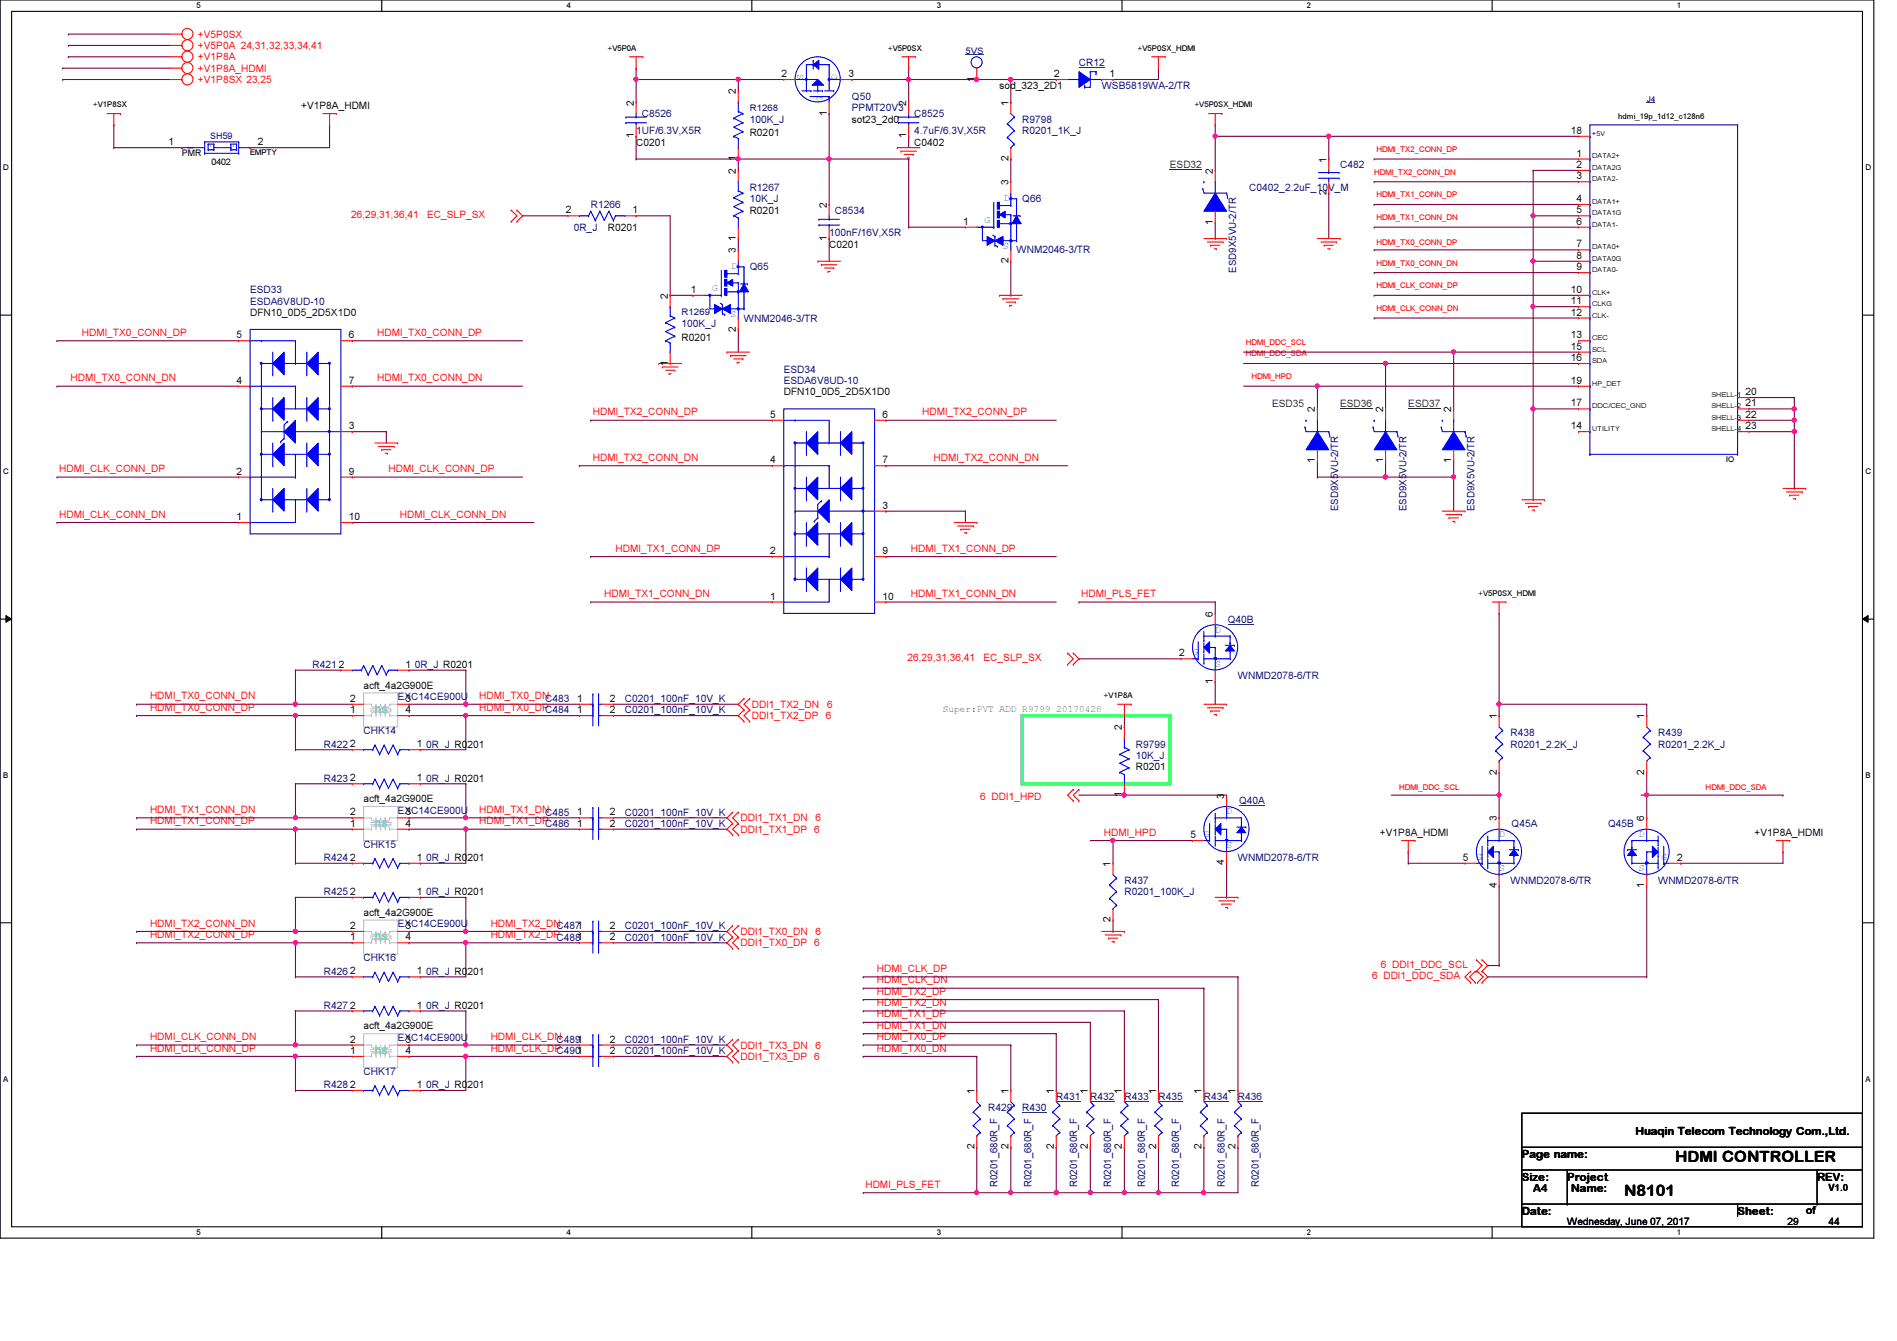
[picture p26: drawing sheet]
<svg xmlns="http://www.w3.org/2000/svg" width="297mm" height="210mm" viewBox="0 0 297 210" stroke-linecap="round" stroke-linejoin="round" font-family="sans-serif">
<defs><g id="words">
<g font-size="2.5">
<text x="262.3" y="181.9">HDMI CONTROLLER</text>
<text x="254.3" y="187.2">N8101</text>
</g>
<g font-size="1.9" fill="#0ff">
<text x="58.7" y="111.6">ns</text>
<text x="58.7" y="129.4">ns</text>
<text x="58.7" y="147.2">ns</text>
<text x="58.7" y="164.9">ns</text>
</g>
<g font-size="1.8">
<text x="256.1" y="177.7">Huaqin Telecom Technology Com.,Ltd.</text>
<text x="238.3" y="181.3">Page name:</text>
<text x="238.3" y="184.8">Size:</text>
<text x="245.4" y="184.8">Project</text>
<text x="284.5" y="184.8">REV:</text>
<text x="238.3" y="190.2">Date:</text>
<text x="246" y="186.6">Name:</text>
<text x="272.1" y="190.2">Sheet:</text>
</g>
<g font-size="1.7">
<text x="240.1" y="186.6">A4</text>
<text x="282.7" y="190.1">of</text>
</g>
<g font-size="1.6" fill="#f00">
<text x="31" y="5.9">+V5P0SX</text>
<text x="31" y="7.7">+V5P0A 24,31,32,33,34,41</text>
<text x="31" y="11.2">+V1P8A_HDMI</text>
<text x="31" y="9.4">+V1P8A</text>
<text x="31" y="13">+V1P8SX 23,25</text>
<text x="55" y="34.2">26,29,31,36,41</text>
<text x="66.9" y="34.2">EC_SLP_SX</text>
<text x="12.8" y="52.6">HDMI_TX0_CONN_DP</text>
<text x="59.1" y="52.6">HDMI_TX0_CONN_DP</text>
<text x="11" y="59.7">HDMI_TX0_CONN_DN</text>
<text x="59.1" y="59.7">HDMI_TX0_CONN_DN</text>
<text x="92.8" y="65">HDMI_TX2_CONN_DP</text>
<text x="144.4" y="65">HDMI_TX2_CONN_DP</text>
<text x="9.3" y="73.9">HDMI_CLK_CONN_DP</text>
<text x="60.8" y="73.9">HDMI_CLK_CONN_DP</text>
<text x="92.8" y="72.1">HDMI_TX2_CONN_DN</text>
<text x="146.2" y="72.1">HDMI_TX2_CONN_DN</text>
<text x="9.3" y="81">HDMI_CLK_CONN_DN</text>
<text x="62.6" y="81">HDMI_CLK_CONN_DN</text>
<text x="96.4" y="86.4">HDMI_TX1_CONN_DP</text>
<text x="142.6" y="86.4">HDMI_TX1_CONN_DP</text>
<text x="94.6" y="93.5">HDMI_TX1_CONN_DN</text>
<text x="142.6" y="93.5">HDMI_TX1_CONN_DN</text>
<text x="169.3" y="93.5">HDMI_PLS_FET</text>
<text x="142.1" y="103.5">26,29,31,36,41</text>
<text x="154" y="103.5">EC_SLP_SX</text>
<text x="23.5" y="109.5">HDMI_TX0_CONN_DN</text>
<text x="23.5" y="111.3">HDMI_TX0_CONN_DP</text>
<text x="75.1" y="109.5">HDMI_TX0_DN</text>
<text x="75.1" y="111.3">HDMI_TX0_DP</text>
<text x="117.7" y="110.8">DDI1_TX2_DN</text>
<text x="117.7" y="112.6">DDI1_TX2_DP</text>
<text x="129.3" y="112.6">6</text>
<text x="129.5" y="110.8">6</text>
<text x="153.5" y="125.2">6 DDI1_HPD</text>
<text x="23.5" y="129">HDMI_TX1_CONN_DP</text>
<text x="23.5" y="127.3">HDMI_TX1_CONN_DN</text>
<text x="75.1" y="129">HDMI_TX1_DP</text>
<text x="75.1" y="127.3">HDMI_TX1_DN</text>
<text x="115.9" y="130.3">DDI1_TX1_DP</text>
<text x="115.9" y="128.6">DDI1_TX1_DN</text>
<text x="127.5" y="130.3">6</text>
<text x="127.7" y="128.6">6</text>
<text x="172.8" y="130.8">HDMI_HPD</text>
<text x="23.5" y="146.8">HDMI_TX2_CONN_DP</text>
<text x="23.5" y="145">HDMI_TX2_CONN_DN</text>
<text x="76.8" y="146.8">HDMI_TX2_DP</text>
<text x="76.8" y="145">HDMI_TX2_DN</text>
<text x="115.9" y="148.1">DDI1_TX0_DP</text>
<text x="115.9" y="146.3">DDI1_TX0_DN</text>
<text x="127.5" y="148.1">6</text>
<text x="127.7" y="146.3">6</text>
<text x="137.3" y="155.7">HDMI_TX2_DP</text>
<text x="137.3" y="153.9">HDMI_CLK_DN</text>
<text x="137.3" y="152.1">HDMI_CLK_DP</text>
<text x="214.8" y="153.3">6 DDI1_DDC_SDA</text>
<text x="216.2" y="151.5">6 DDI1_DDC_SCL</text>
<text x="137.3" y="161">HDMI_TX1_DN</text>
<text x="137.3" y="159.3">HDMI_TX1_DP</text>
<text x="137.3" y="157.5">HDMI_TX2_DN</text>
<text x="23.5" y="164.6">HDMI_CLK_CONN_DP</text>
<text x="23.5" y="162.8">HDMI_CLK_CONN_DN</text>
<text x="76.8" y="164.6">HDMI_CLK_DP</text>
<text x="76.8" y="162.8">HDMI_CLK_DN</text>
<text x="115.9" y="165.9">DDI1_TX3_DP</text>
<text x="115.9" y="164.1">DDI1_TX3_DN</text>
<text x="127.5" y="165.9">6</text>
<text x="127.7" y="164.1">6</text>
<text x="137.3" y="164.6">HDMI_TX0_DN</text>
<text x="137.3" y="162.8">HDMI_TX0_DP</text>
<text x="135.5" y="185.9">HDMI_PLS_FET</text>
</g>
<g font-size="1.6" fill="#000080">
<text x="168.9" y="10.3">CR12</text>
<text x="133.4" y="15.7">Q50</text>
<text x="133.4" y="17.4">PPMT20V3</text>
<text x="172.5" y="13.9">WSB5819WA-2/TR</text>
<text x="99.6" y="21">1UF/6.3V,X5R</text>
<text x="100.5" y="18.3">C8526</text>
<text x="117.4" y="19.2">100K_J</text>
<text x="143.2" y="18.3">C8525</text>
<text x="143.2" y="21">4.7uF/6.3V,X5R</text>
<text x="160.1" y="21">R0201_1K_J</text>
<text x="160.1" y="19.2">R9798</text>
<text x="117.4" y="29.9">R1267</text>
<text x="195.6" y="29.9">C0402_2.2uF_10V_M</text>
<text x="209.8" y="26.3">C482</text>
<text x="92.5" y="32.6">R1266</text>
<text x="117.4" y="31.7">10K_J</text>
<text x="130.7" y="33.4">C8534</text>
<text x="160.1" y="31.7">Q66</text>
<text x="89.8" y="36.1">0R_J</text>
<text x="129.8" y="37">100nF/16V,X5R</text>
<text x="159.2" y="39.7">WNM2046-3/TR</text>
<text x="39.2" y="45.9">ESD33</text>
<text x="39.2" y="47.7">ESDA6V8UD-10</text>
<text x="117.4" y="42.3">Q65</text>
<text x="193.5" y="42.7" transform="rotate(-90 193.5 42.7)">ESD9X5VU-2/TR</text>
<text x="106.7" y="51.2">100K_J</text>
<text x="116.5" y="50.3">WNM2046-3/TR</text>
<text x="122.7" y="58.3">ESD34</text>
<text x="122.7" y="60.1">ESDA6V8UD-10</text>
<text x="209.5" y="80" transform="rotate(-90 209.5 80)">ESD9X5VU-2/TR</text>
<text x="220.2" y="80" transform="rotate(-90 220.2 80)">ESD9X5VU-2/TR</text>
<text x="230.9" y="80" transform="rotate(-90 230.9 80)">ESD9X5VU-2/TR</text>
<text x="192.2" y="97.5">Q40B</text>
<text x="48.9" y="104.6">R421</text>
<text x="64.9" y="104.6">0R_J R0201</text>
<text x="193.8" y="106.3">WNMD2078-6/TR</text>
<text x="62.3" y="109.6">EXC14CE900U</text>
<text x="85.4" y="111.7">C484</text>
<text x="85.4" y="109.9">C483</text>
<text x="97.8" y="111.7">C0201_100nF_10V_K</text>
<text x="97.8" y="109.9">C0201_100nF_10V_K</text>
<text x="50.7" y="117">R422</text>
<text x="56.9" y="114.9">CHK14</text>
<text x="66.7" y="117">0R_J R0201</text>
<text x="177.8" y="117">R9799</text>
<text x="177.8" y="118.8">10K_J</text>
<text x="236.5" y="115.2">R438</text>
<text x="236.5" y="117">R0201_2.2K_J</text>
<text x="259.6" y="115.2">R439</text>
<text x="259.6" y="117">R0201_2.2K_J</text>
<text x="50.7" y="122.3">R423</text>
<text x="66.7" y="122.3">0R_J R0201</text>
<text x="194" y="125.9">Q40A</text>
<text x="62.3" y="127.3">EXC14CE900U</text>
<text x="85.4" y="127.7">C485</text>
<text x="85.4" y="129.5">C486</text>
<text x="97.8" y="127.7">C0201_100nF_10V_K</text>
<text x="97.8" y="129.5">C0201_100nF_10V_K</text>
<text x="236.7" y="129.5">Q45A</text>
<text x="251.8" y="129.5">Q45B</text>
<text x="50.7" y="134.8">R424</text>
<text x="56.9" y="132.7">CHK15</text>
<text x="66.7" y="134.8">0R_J R0201</text>
<text x="193.8" y="134.8">WNMD2078-6/TR</text>
<text x="50.7" y="140.1">R425</text>
<text x="66.7" y="140.1">0R_J R0201</text>
<text x="176.1" y="138.3">R437</text>
<text x="176.1" y="140.1">R0201_100K_J</text>
<text x="236.5" y="138.3">WNMD2078-6/TR</text>
<text x="259.6" y="138.3">WNMD2078-6/TR</text>
<text x="62.3" y="145.1">EXC14CE900U</text>
<text x="87.2" y="145.5">C4871</text>
<text x="87.2" y="147.2">C4881</text>
<text x="97.8" y="145.5">C0201_100nF_10V_K</text>
<text x="97.8" y="147.2">C0201_100nF_10V_K</text>
<text x="50.7" y="152.6">R426</text>
<text x="56.9" y="150.5">CHK16</text>
<text x="66.7" y="152.6">0R_J R0201</text>
<text x="50.7" y="157.9">R427</text>
<text x="66.7" y="157.9">0R_J R0201</text>
<text x="62.3" y="162.9">EXC14CE900U</text>
<text x="87.2" y="163.2">C4891</text>
<text x="87.2" y="165">C4901</text>
<text x="97.8" y="163.2">C0201_100nF_10V_K</text>
<text x="97.8" y="165">C0201_100nF_10V_K</text>
<text x="50.7" y="170.3">R428</text>
<text x="56.9" y="168.2">CHK17</text>
<text x="66.7" y="170.3">0R_J R0201</text>
<text x="154.7" y="173.9">R429</text>
<text x="160.1" y="173.9">R430</text>
<text x="165.4" y="172.1">R431</text>
<text x="170.7" y="172.1">R432</text>
<text x="176.1" y="172.1">R433</text>
<text x="181.4" y="172.1">R435</text>
<text x="188.5" y="172.1">R434</text>
<text x="193.8" y="172.1">R436</text>
<text x="156.2" y="185.8" transform="rotate(-90 156.2 185.8)">R0201_680R_F</text>
<text x="161.5" y="185.8" transform="rotate(-90 161.5 185.8)">R0201_680R_F</text>
<text x="168.7" y="185.8" transform="rotate(-90 168.7 185.8)">R0201_680R_F</text>
<text x="174" y="185.8" transform="rotate(-90 174 185.8)">R0201_680R_F</text>
<text x="179.3" y="185.8" transform="rotate(-90 179.3 185.8)">R0201_680R_F</text>
<text x="184.7" y="185.8" transform="rotate(-90 184.7 185.8)">R0201_680R_F</text>
<text x="191.8" y="185.8" transform="rotate(-90 191.8 185.8)">R0201_680R_F</text>
<text x="197.1" y="185.8" transform="rotate(-90 197.1 185.8)">R0201_680R_F</text>
</g>
<g font-size="1.6">
<text x="47.2" y="17.1">+V1P8A_HDMI</text>
<text x="99.2" y="16.6" transform="rotate(-90 99.2 16.6)">2</text>
<text x="115.2" y="14.8" transform="rotate(-90 115.2 14.8)">2</text>
<text x="122.4" y="12.1">2</text>
<text x="132.8" y="12.1">3</text>
<text x="141.9" y="16.6" transform="rotate(-90 141.9 16.6)">2</text>
<text x="152.6" y="12.8" transform="rotate(-90 152.6 12.8)">1</text>
<text x="156.5" y="13.9">sod_323_2D1</text>
<text x="157.9" y="16.6" transform="rotate(-90 157.9 16.6)">1</text>
<text x="165.1" y="12.1">2</text>
<text x="173.7" y="12.1">1</text>
<text x="26.4" y="22.7">1</text>
<text x="40.4" y="22.7">2</text>
<text x="99.2" y="21.7" transform="rotate(-90 99.2 21.7)">1</text>
<text x="99.6" y="22.8">C0201</text>
<text x="117.4" y="21.3">R0201</text>
<text x="129.5" y="18.1" transform="rotate(-90 129.5 18.1)">1</text>
<text x="133.4" y="19.2">sot23_2d0</text>
<text x="141.9" y="21.7" transform="rotate(-90 141.9 21.7)">1</text>
<text x="143.2" y="22.8">C0402</text>
<text x="246" y="21">18</text>
<text x="115.2" y="27.2" transform="rotate(-90 115.2 27.2)">2</text>
<text x="115.2" y="25.2" transform="rotate(-90 115.2 25.2)">1</text>
<text x="157.9" y="29" transform="rotate(-90 157.9 29)">3</text>
<text x="157.9" y="25.2" transform="rotate(-90 157.9 25.2)">2</text>
<text x="189.9" y="27.2" transform="rotate(-90 189.9 27.2)">2</text>
<text x="207.7" y="25.4" transform="rotate(-90 207.7 25.4)">1</text>
<text x="246.8" y="24.5">1</text>
<text x="246.8" y="26.3">2</text>
<text x="246.8" y="28.1">3</text>
<text x="88.6" y="33.4">2</text>
<text x="99.1" y="33.4">1</text>
<text x="117.4" y="33.4">R0201</text>
<text x="129.5" y="32.6" transform="rotate(-90 129.5 32.6)">2</text>
<text x="150.8" y="35.2">1</text>
<text x="189.9" y="35.2" transform="rotate(-90 189.9 35.2)">1</text>
<text x="207.7" y="30.6" transform="rotate(-90 207.7 30.6)">2</text>
<text x="246.8" y="31.6">4</text>
<text x="246.8" y="33.4">5</text>
<text x="246.8" y="35.2">6</text>
<text x="95.2" y="36.1">R0201</text>
<text x="115.2" y="39.7" transform="rotate(-90 115.2 39.7)">3</text>
<text x="115.2" y="37.7" transform="rotate(-90 115.2 37.7)">1</text>
<text x="129.5" y="37.7" transform="rotate(-90 129.5 37.7)">1</text>
<text x="129.8" y="38.8">C0201</text>
<text x="157.9" y="41.2" transform="rotate(-90 157.9 41.2)">2</text>
<text x="246.8" y="38.7">7</text>
<text x="246.8" y="40.5">8</text>
<text x="104.6" y="46.8" transform="rotate(-90 104.6 46.8)">2</text>
<text x="108.2" y="45.8">1</text>
<text x="246" y="45.8">10</text>
<text x="246" y="47.6">11</text>
<text x="246.8" y="42.3">9</text>
<text x="37" y="53">5</text>
<text x="39.2" y="49.4">DFN10_0D5_2D5X1D0</text>
<text x="54.6" y="53">6</text>
<text x="106.7" y="53.3">R0201</text>
<text x="115.2" y="51.9" transform="rotate(-90 115.2 51.9)">2</text>
<text x="246" y="49.4">12</text>
<text x="246" y="53">13</text>
<text x="104.6" y="57.2" transform="rotate(-90 104.6 57.2)">1</text>
<text x="246" y="54.7">15</text>
<text x="246" y="56.5">16</text>
<text x="37" y="60.1">4</text>
<text x="54.6" y="60.1">7</text>
<text x="120.6" y="65.4">5</text>
<text x="122.7" y="61.9">DFN10_0D5_2D5X1D0</text>
<text x="138.2" y="65.4">6</text>
<text x="205.9" y="64.6" transform="rotate(-90 205.9 64.6)">2</text>
<text x="216.6" y="64.6" transform="rotate(-90 216.6 64.6)">2</text>
<text x="227.2" y="64.6" transform="rotate(-90 227.2 64.6)">2</text>
<text x="246" y="63.6">17</text>
<text x="246" y="60.1">19</text>
<text x="273.3" y="63.6">21</text>
<text x="273.3" y="65.4">22</text>
<text x="273.3" y="61.8">20</text>
<text x="54.6" y="67.2">3</text>
<text x="246" y="67.2">14</text>
<text x="273.3" y="67.2">23</text>
<text x="37" y="74.3">2</text>
<text x="54.6" y="74.3">9</text>
<text x="120.6" y="72.5">4</text>
<text x="138.2" y="72.5">7</text>
<text x="205.9" y="72.5" transform="rotate(-90 205.9 72.5)">1</text>
<text x="216.6" y="72.5" transform="rotate(-90 216.6 72.5)">1</text>
<text x="227.2" y="72.5" transform="rotate(-90 227.2 72.5)">1</text>
<text x="37" y="81.4">1</text>
<text x="54.6" y="81.4">10</text>
<text x="138.2" y="79.6">3</text>
<text x="120.6" y="86.7">2</text>
<text x="138.2" y="86.7">9</text>
<text x="120.6" y="93.9">1</text>
<text x="138.2" y="93.9">10</text>
<text x="189.9" y="96.6" transform="rotate(-90 189.9 96.6)">6</text>
<text x="53" y="104.5">2</text>
<text x="56.9" y="107.8">acft_4a2G900E</text>
<text x="63.5" y="104.5">1</text>
<text x="184.6" y="102.7">2</text>
<text x="189.9" y="107" transform="rotate(-90 189.9 107)">1</text>
<text x="54.8" y="111.6">1</text>
<text x="54.8" y="109.9">2</text>
<text x="63.5" y="109.9">3</text>
<text x="63.5" y="111.6">4</text>
<text x="90.4" y="111.6">1</text>
<text x="90.4" y="109.9">1</text>
<text x="95.5" y="111.6">2</text>
<text x="95.5" y="109.9">2</text>
<text x="234.4" y="112.6" transform="rotate(-90 234.4 112.6)">1</text>
<text x="257.5" y="112.6" transform="rotate(-90 257.5 112.6)">1</text>
<text x="54.8" y="117">2</text>
<text x="65.3" y="117">1</text>
<text x="175.7" y="114.3" transform="rotate(-90 175.7 114.3)">2</text>
<text x="54.8" y="122.3">2</text>
<text x="56.9" y="125.6">acft_4a2G900E</text>
<text x="65.3" y="122.3">1</text>
<text x="175.7" y="124.8" transform="rotate(-90 175.7 124.8)">1</text>
<text x="177.8" y="120.6">R0201</text>
<text x="191.7" y="125" transform="rotate(-90 191.7 125)">3</text>
<text x="234.4" y="121.2" transform="rotate(-90 234.4 121.2)">2</text>
<text x="257.5" y="121.2" transform="rotate(-90 257.5 121.2)">2</text>
<text x="54.8" y="129.4">1</text>
<text x="54.8" y="127.6">2</text>
<text x="63.5" y="127.6">3</text>
<text x="63.5" y="129.4">4</text>
<text x="90.4" y="127.6">1</text>
<text x="90.4" y="129.4">1</text>
<text x="95.5" y="127.6">2</text>
<text x="95.5" y="129.4">2</text>
<text x="186.4" y="131.2">5</text>
<text x="216.1" y="130.9">+V1P8A_HDMI</text>
<text x="234.4" y="128.6" transform="rotate(-90 234.4 128.6)">3</text>
<text x="257.5" y="128.6" transform="rotate(-90 257.5 128.6)">6</text>
<text x="274.7" y="130.9">+V1P8A_HDMI</text>
<text x="54.8" y="134.7">2</text>
<text x="65.3" y="134.7">1</text>
<text x="173.9" y="135.7" transform="rotate(-90 173.9 135.7)">1</text>
<text x="191.7" y="135.5" transform="rotate(-90 191.7 135.5)">4</text>
<text x="229.1" y="134.7">5</text>
<text x="262.6" y="134.7">2</text>
<text x="54.8" y="140.1">2</text>
<text x="56.9" y="143.3">acft_4a2G900E</text>
<text x="65.3" y="140.1">1</text>
<text x="234.4" y="139" transform="rotate(-90 234.4 139)">4</text>
<text x="257.5" y="139" transform="rotate(-90 257.5 139)">1</text>
<text x="54.8" y="147.2">1</text>
<text x="54.8" y="145.4">2</text>
<text x="63.5" y="145.4">3</text>
<text x="63.5" y="147.2">4</text>
<text x="95.5" y="145.4">2</text>
<text x="95.5" y="147.2">2</text>
<text x="173.9" y="144.4" transform="rotate(-90 173.9 144.4)">2</text>
<text x="54.8" y="152.5">2</text>
<text x="65.3" y="152.5">1</text>
<text x="54.8" y="157.9">2</text>
<text x="56.9" y="161.1">acft_4a2G900E</text>
<text x="65.3" y="157.9">1</text>
<text x="54.8" y="165">1</text>
<text x="54.8" y="163.2">2</text>
<text x="63.5" y="163.2">3</text>
<text x="63.5" y="165">4</text>
<text x="95.5" y="163.2">2</text>
<text x="95.5" y="165">2</text>
<text x="54.8" y="170.3">2</text>
<text x="65.3" y="170.3">1</text>
<text x="152.6" y="171.2" transform="rotate(-90 152.6 171.2)">1</text>
<text x="157.9" y="171.2" transform="rotate(-90 157.9 171.2)">1</text>
<text x="165" y="171.2" transform="rotate(-90 165 171.2)">1</text>
<text x="170.3" y="171.2" transform="rotate(-90 170.3 171.2)">1</text>
<text x="175.7" y="171.2" transform="rotate(-90 175.7 171.2)">1</text>
<text x="181" y="171.2" transform="rotate(-90 181 171.2)">1</text>
<text x="188.1" y="171.2" transform="rotate(-90 188.1 171.2)">1</text>
<text x="193.5" y="171.2" transform="rotate(-90 193.5 171.2)">1</text>
<text x="152.6" y="179.9" transform="rotate(-90 152.6 179.9)">2</text>
<text x="157.9" y="179.9" transform="rotate(-90 157.9 179.9)">2</text>
<text x="165" y="179.9" transform="rotate(-90 165 179.9)">2</text>
<text x="170.3" y="179.9" transform="rotate(-90 170.3 179.9)">2</text>
<text x="175.7" y="179.9" transform="rotate(-90 175.7 179.9)">2</text>
<text x="181" y="179.9" transform="rotate(-90 181 179.9)">2</text>
<text x="188.1" y="179.9" transform="rotate(-90 188.1 179.9)">2</text>
<text x="193.5" y="179.9" transform="rotate(-90 193.5 179.9)">2</text>
<text x="245.4" y="191.7">Wednesday, June 07, 2017</text>
<text x="279.9" y="191.7">29</text>
<text x="286.3" y="186.4">V1.0</text>
<text x="286.3" y="191.7">44</text>
</g>
<g font-size="1.6" fill="#004040">
<text x="183.2" y="26.3">ESD32</text>
<text x="199.2" y="63.7">ESD35</text>
<text x="209.8" y="63.7">ESD36</text>
<text x="220.5" y="63.7">ESD37</text>
</g>
<g font-size="1.5" fill="#00f">
<text x="125.8" y="12.4" transform="rotate(-90 125.8 12.4)">S</text>
<text x="128.8" y="16" transform="rotate(-90 128.8 16)">G</text>
<text x="131.1" y="12.4" transform="rotate(-90 131.1 12.4)">D</text>
<text x="154.2" y="34.8">G</text>
<text x="157.2" y="31.5">D</text>
<text x="157.1" y="38.9">S</text>
<text x="111.5" y="45.5">G</text>
<text x="114.6" y="42.1">D</text>
<text x="114.4" y="49.6">S</text>
<text x="190.3" y="99">D</text>
<text x="186.7" y="102.6">G</text>
<text x="190.3" y="104.4">S</text>
<text x="188.5" y="131">G</text>
<text x="192.1" y="127.5">D</text>
<text x="234.7" y="131">D</text>
<text x="256.6" y="131">D</text>
<text x="192.1" y="132.8">S</text>
<text x="231.2" y="134.6">G</text>
<text x="234.7" y="136.4">S</text>
<text x="256.6" y="136.4">S</text>
<text x="260.2" y="134.6">G</text>
</g>
<text font-size="1.5" fill="#008000" x="147.6" y="111.5">Super:PVT ADD R9799_20170428</text>
<g font-size="1.4" fill="#000080">
<text x="151.2" y="8.4">5VS</text>
<text x="117.4" y="17.3">R1268</text>
<text x="32.9" y="21.8">SH59</text>
<text x="106.7" y="49.3">R1269</text>
</g>
<g font-size="1.4">
<text x="28.5" y="24.4">PMR</text>
<text x="33.1" y="25.9">0402</text>
</g>
<g font-size="1.3">
<text x="30.8" y="1.3">5</text>
<text x="88.7" y="1.3">4</text>
<text x="146.7" y="1.3">3</text>
<text x="204.6" y="1.3">2</text>
<text x="262.6" y="1.3">1</text>
<text x=".5" y="26.7">D</text>
<text x="292.1" y="26.7">D</text>
<text x=".5" y="74.2">C</text>
<text x="292.1" y="74.2">C</text>
<text x=".5" y="121.8">B</text>
<text x="292.1" y="121.8">B</text>
<text x=".5" y="169.3">A</text>
<text x="292.1" y="169.3">A</text>
<text x="30.8" y="193.3">5</text>
<text x="88.7" y="193.3">4</text>
<text x="146.7" y="193.3">3</text>
<text x="204.6" y="193.3">2</text>
<text x="262.6" y="193.3">1</text>
</g>
<g font-size="1.2">
<text x="95.2" y="7.9">+V5P0A</text>
<text x="139.1" y="7.9">+V5P0SX</text>
<text x="178.2" y="7.9">+V5P0SX_HDMI</text>
<text x="14.6" y="16.8">+V1P8SX</text>
<text x="187.1" y="16.8">+V5P0SX_HDMI</text>
<text x="253.4" y="18.6">hdmi_19p_1d12_c128n6</text>
<text x="39.2" y="24.3">EMPTY</text>
<text x="270.3" y="72.3">IO</text>
<text x="231.5" y="93.3">+V5P0SX_HDMI</text>
<text x="172.8" y="109.3">+V1P8A</text>
</g>
<text font-size="1.2" fill="#000080" x="257.8" y="15.9">J4</text>
<g font-size="1.2" fill="#f00">
<text x="215.5" y="23.8">HDMI_TX2_CONN_DP</text>
<text x="215.2" y="27.3">HDMI_TX2_CONN_DN</text>
<text x="215.5" y="30.9">HDMI_TX1_CONN_DP</text>
<text x="215.5" y="34.5">HDMI_TX1_CONN_DN</text>
<text x="215.5" y="41.6">HDMI_TX0_CONN_DN</text>
<text x="215.5" y="38.4">HDMI_TX0_CONN_DP</text>
<text x="215.5" y="45.1">HDMI_CLK_CONN_DP</text>
<text x="215.5" y="48.7">HDMI_CLK_CONN_DN</text>
<text x="195.1" y="55.8">HDMI_DDC_SDA</text>
<text x="195.1" y="54">HDMI_DDC_SCL</text>
<text x="196" y="59.4">HDMI_HPD</text>
<text x="219.1" y="123.7">HDMI_DDC_SCL</text>
<text x="267.1" y="123.7">HDMI_DDC_SDA</text>
</g>
<g font-size="1.1">
<text x="249.3" y="21.3">+5V</text>
<text x="249.3" y="24.8">DATA2+</text>
<text x="249.3" y="26.6">DATA2G</text>
<text x="249.3" y="28.4">DATA2-</text>
<text x="249.3" y="31.9">DATA1+</text>
<text x="249.3" y="33.7">DATA1G</text>
<text x="249.3" y="35.5">DATA1-</text>
<text x="249.3" y="39">DATA0+</text>
<text x="249.3" y="40.8">DATA0G</text>
<text x="249.3" y="42.6">DATA0-</text>
<text x="249.3" y="46.1">CLK+</text>
<text x="249.3" y="47.9">CLKG</text>
<text x="249.3" y="49.7">CLK-</text>
<text x="249.3" y="53.3">CEC</text>
<text x="249.3" y="55">SCL</text>
<text x="249.3" y="56.8">SDA</text>
<text x="249.3" y="63.9">DDC/CEC_GND</text>
<text x="249.3" y="60.4">HP_DET</text>
<text x="268" y="63.9">SHELL-2</text>
<text x="268" y="65.7">SHELL-3</text>
<text x="268" y="62.1">SHELL-1</text>
<text x="249.3" y="67.5">UTILITY</text>
<text x="268" y="67.5">SHELL-4</text>
</g>
<g font-size=".5">
<text x="32.9" y="23.1">1</text>
<text x="36.5" y="23.1">2</text>
</g>
</g></defs>
<path d="M0 0h293.4v193.8h-293.4zM1.8 1.8h289.8v190.2h-289.8z" fill="none" stroke="#000" stroke-width=".17"/>
<g fill="#fff">
<path d="M30.8 .2h.7v1.4h-.7z"/>
<path d="M30.8 192.2h.7v1.4h-.7z"/>
</g>
<path d="M59.8 0v1.8M59.8 192v1.8" fill="none" stroke="#000" stroke-width=".17"/>
<g fill="#fff">
<path d="M88.7 .2h.7v1.4h-.7z"/>
<path d="M88.7 192.2h.7v1.4h-.7z"/>
</g>
<path d="M117.7 0v1.8M117.7 192v1.8" fill="none" stroke="#000" stroke-width=".17"/>
<g fill="#fff">
<path d="M146.7 .2h.7v1.4h-.7z"/>
<path d="M146.7 192.2h.7v1.4h-.7z"/>
</g>
<path d="M175.7 0v1.8M175.7 192v1.8" fill="none" stroke="#000" stroke-width=".17"/>
<g fill="#fff">
<path d="M204.6 .2h.7v1.4h-.7z"/>
<path d="M204.6 192.2h.7v1.4h-.7z"/>
</g>
<path d="M233.6 0v1.8M233.6 192v1.8" fill="none" stroke="#000" stroke-width=".17"/>
<g fill="#fff">
<path d="M262.6 .2h.7v1.4h-.7z"/>
<path d="M262.6 192.2h.7v1.4h-.7z"/>
<path d="M.5 25.5h.9v1.4h-.9z"/>
<path d="M292.1 25.5h.9v1.4h-.9z"/>
<path d="M.5 73.1h.9v1.4h-.9z"/>
<path d="M292.1 73.1h.9v1.4h-.9z"/>
</g>
<path d="M0 49.3h1.8M291.6 49.3h1.8" fill="none" stroke="#000" stroke-width=".17"/>
<g fill="#fff">
<path d="M.5 120.6h.8v1.4h-.8z"/>
<path d="M292.1 120.6h.8v1.4h-.8z"/>
</g>
<path d="M0 96.9h1.8M291.6 96.9h1.8" fill="none" stroke="#000" stroke-width=".17"/>
<path d="M.9 96.4l.9 .5-.9 .5zM291.6 96.9l.9-.5v1z" fill="#000"/>
<path d="M.9 96.4l.9 .5-.9 .5zM291.6 96.9l.9-.5v1z" fill="none" stroke="#000" stroke-width=".16"/>
<g fill="#fff">
<path d="M.5 168.2h.8v1.4h-.8z"/>
<path d="M292.1 168.2h.8v1.4h-.8z"/>
</g>
<path d="M0 144.4h1.8M291.6 144.4h1.8" fill="none" stroke="#000" stroke-width=".17"/>
<path d="M160.1 112h23.1v10.7h-23.1z" fill="none" stroke="#00ff40" stroke-width=".51"/>
<path d="M194.7 56.9h22.3M194.7 55.1h32.9M215.2 49.8h.1M215.2 49.8h32M217 56.9h.1M227.6 55.1h.1" fill="none" stroke="#800040" stroke-width=".17"/>
<circle cx="227.6" cy="55.1" r=".32" fill="#f0f"/>
<circle cx="227.6" cy="55.1" r=".32" fill="none" stroke="#f0f" stroke-width=".17"/>
<g fill="none" stroke="#800040" stroke-width=".17">
<path d="M215.2 39.1h.1M215.2 32h.1M215.2 35.6h.1M215.2 28.4h.1M215.2 24.9h.1M215.2 39.1h32M215.2 32h32M215.2 35.6h32M215.2 28.4h32M215.2 24.9h32M240.1 33.8h.1M240.1 26.7v14.2"/>
<path d="M215.2 46.2h.1M215.2 42.7h.1M215.2 46.2h32M215.2 42.7h32M240.1 40.9h.1M194.7 60.5h11.6M206.3 60.5h.1"/>
</g>
<circle cx="240" cy="33.8" r=".32" fill="#f0f"/>
<circle cx="240" cy="33.8" r=".32" fill="none" stroke="#f0f" stroke-width=".17"/>
<circle cx="240" cy="40.9" r=".32" fill="#f0f"/>
<circle cx="240" cy="40.9" r=".32" fill="none" stroke="#f0f" stroke-width=".17"/>
<path d="M240.1 48h.1M240.1 40.9v23.1M240.1 64h.1" fill="none" stroke="#800040" stroke-width=".17"/>
<circle cx="240" cy="48" r=".32" fill="#f0f"/>
<circle cx="240" cy="48" r=".32" fill="none" stroke="#f0f" stroke-width=".17"/>
<circle cx="240" cy="64" r=".32" fill="#f0f"/>
<circle cx="240" cy="64" r=".32" fill="none" stroke="#f0f" stroke-width=".17"/>
<path d="M240.1 64h.1M240.1 78.2h.1M240.1 64h7.1M240.1 64v14.2M273.9 64h7.1M273.9 62.2h7.1M281 62.2h.1M281 64h.1M281 62.2v1.8" fill="none" stroke="#800040" stroke-width=".17"/>
<circle cx="280.9" cy="64" r=".32" fill="#f0f"/>
<circle cx="280.9" cy="64" r=".32" fill="none" stroke="#f0f" stroke-width=".17"/>
<path d="M273.9 65.8h7.1M281 65.8h.1M281 64v1.8" fill="none" stroke="#800040" stroke-width=".17"/>
<circle cx="280.9" cy="65.8" r=".32" fill="#f0f"/>
<circle cx="280.9" cy="65.8" r=".32" fill="none" stroke="#f0f" stroke-width=".17"/>
<path d="M273.9 67.6h7.1M281 67.6h.1M281 76.5h.1M281 65.8v10.7" fill="none" stroke="#800040" stroke-width=".17"/>
<circle cx="280.9" cy="67.5" r=".32" fill="#f0f"/>
<circle cx="280.9" cy="67.5" r=".32" fill="none" stroke="#f0f" stroke-width=".17"/>
<path d="M190.3 19.6h.1M190.3 19.6v7.1M190.3 21.3h.1M190.3 21.3h17.8" fill="none" stroke="#800040" stroke-width=".17"/>
<circle cx="190.3" cy="21.3" r=".32" fill="#f0f"/>
<circle cx="190.3" cy="21.3" r=".32" fill="none" stroke="#f0f" stroke-width=".17"/>
<path d="M208.1 24.9h.1M208.1 21.3h.1M208.1 21.3v3.6M208.1 21.3h39.1" fill="none" stroke="#800040" stroke-width=".17"/>
<circle cx="208" cy="21.3" r=".32" fill="#f0f"/>
<circle cx="208" cy="21.3" r=".32" fill="none" stroke="#f0f" stroke-width=".17"/>
<path d="M142.3 12.4h10.6M152.9 12.4h.1M208.1 30.2h.1M208.1 30.2v7.1" fill="none" stroke="#800040" stroke-width=".17"/>
<circle cx="142.3" cy="12.4" r=".32" fill="#f0f"/>
<circle cx="142.3" cy="12.4" r=".32" fill="none" stroke="#f0f" stroke-width=".17"/>
<circle cx="152.9" cy="12.4" r=".32" fill="#f0f"/>
<circle cx="152.9" cy="12.4" r=".32" fill="none" stroke="#f0f" stroke-width=".17"/>
<path d="M55.2 67.6h.1M55.2 67.6h5.3M206.3 60.5h.1M206.3 60.5v3.5M206.3 60.5h40.9M247.2 60.5h.1M138.7 80h.1M138.7 80h12.5" fill="none" stroke="#800040" stroke-width=".17"/>
<circle cx="206.3" cy="60.4" r=".32" fill="#f0f"/>
<circle cx="206.3" cy="60.4" r=".32" fill="none" stroke="#f0f" stroke-width=".17"/>
<path d="M217 56.9h.1M217 56.9v7.1M217 56.9h30.2M247.2 56.9h.1" fill="none" stroke="#800040" stroke-width=".17"/>
<circle cx="216.9" cy="56.9" r=".32" fill="#f0f"/>
<circle cx="216.9" cy="56.9" r=".32" fill="none" stroke="#f0f" stroke-width=".17"/>
<path d="M227.6 55.1h.1M227.6 55.1v8.9M227.6 55.1h19.6M247.2 55.1h.1M206.3 74.7h21.3M217 74.7h.1M227.6 74.7h.1" fill="none" stroke="#800040" stroke-width=".17"/>
<circle cx="216.9" cy="74.6" r=".32" fill="#f0f"/>
<circle cx="216.9" cy="74.6" r=".32" fill="none" stroke="#f0f" stroke-width=".17"/>
<circle cx="227.6" cy="74.6" r=".32" fill="#f0f"/>
<circle cx="227.6" cy="74.6" r=".32" fill="none" stroke="#f0f" stroke-width=".17"/>
<g fill="none" stroke="#800040" stroke-width=".17">
<path d="M227.6 74.7h.1M227.6 74.7v5.3M46.3 104.9h.1M46.3 110.2h.1M46.3 112h.1M46.3 117.3h.1M46.3 104.9h7.1M46.3 104.9v5.3M46.3 112v5.3M46.3 110.2h8.9M46.3 112h8.9M46.3 117.3h8.9"/>
<path d="M64 104.9h.1M64 110.2h.1M64 112h.1M64 104.9h8.9M64 112h8.9M65.8 117.3h.1M72.9 104.9h.1M72.9 112h.1M72.9 104.9v5.3h-8.9M72.9 112v5.3h-7.1M46.3 122.7h.1M46.3 128h.1"/>
<path d="M46.3 129.8h.1M46.3 135.1h.1M46.3 122.7v5.3M46.3 129.8v5.3M46.3 122.7h8.9M46.3 128h8.9M46.3 129.8h8.9M46.3 135.1h8.9M64 128h.1M64 129.8h.1M64 129.8h8.9M65.8 122.7h.1"/>
<path d="M65.8 135.1h.1M65.8 122.7h7.1M72.9 122.7h.1M72.9 129.8h.1M72.9 122.7v5.3h-8.9M72.9 129.8v5.3h-7.1M46.3 140.5h.1M46.3 145.8h.1M46.3 147.6h.1M46.3 152.9h.1M46.3 158.2h.1M46.3 140.5v5.3"/>
<path d="M46.3 147.6v5.3M46.3 158.2v5.4M46.3 140.5h8.9M46.3 145.8h8.9M46.3 147.6h8.9M46.3 152.9h8.9M46.3 158.2h8.9M64 145.8h.1M64 147.6h.1M64 147.6h8.9M65.8 140.5h.1M65.8 152.9h.1"/>
<path d="M65.8 158.2h.1M65.8 140.5h7.1M65.8 158.2h7.1M72.9 140.5h.1M72.9 147.6h.1M72.9 158.2h.1M72.9 140.5v5.3h-8.9M72.9 147.6v5.3h-7.1M72.9 158.2v5.4h-8.9M135.2 158.2h.1M135.2 156.5h.1M135.2 154.7h.1"/>
<path d="M135.2 152.9h.1M135.2 152.9h58.6M135.2 158.2h40.9M135.2 156.5h46.2M135.2 154.7h53.3M176.1 158.2h.1M176.1 158.2v12.5M181.4 156.5h.1M181.4 156.5v14.2M188.5 154.7h.1M188.5 154.7v16M193.8 152.9h.1"/>
<path d="M193.8 152.9v17.8M46.3 163.6h.1M46.3 165.4h.1M46.3 170.7h.1M46.3 165.4v5.3M46.3 163.6h8.9M46.3 165.4h8.9M46.3 170.7h8.9M64 163.6h.1M64 165.4h.1M64 165.4h8.9M65.8 170.7h.1"/>
<path d="M72.9 165.4h.1M72.9 165.4v5.3h-7.1M135.2 165.4h.1M135.2 163.6h.1M135.2 161.8h.1M135.2 160h.1M135.2 163.6h23.1M135.2 165.4h17.7M135.2 161.8h30.2M135.2 160h35.5M152.9 165.4h.1M152.9 179.6h.1"/>
<path d="M152.9 165.4v5.3M152.9 179.6v7.1M158.3 163.6h.1M158.3 163.6v7.1M165.4 161.8h.1M165.4 161.8v8.9M170.7 160h.1M170.7 160v10.7M181.4 179.6h.1M181.4 179.6v7.1M188.5 179.6h.1M188.5 179.6v7.1"/>
<path d="M193.8 179.6h.1M193.8 179.6v7.1h-12.4M152.9 186.7h.1M152.9 186.7h5.4M181.4 186.7h.1M188.5 186.7h.1"/>
</g>
<circle cx="188.5" cy="186.7" r=".32" fill="#f0f"/>
<circle cx="188.5" cy="186.7" r=".32" fill="none" stroke="#f0f" stroke-width=".17"/>
<circle cx="181.4" cy="186.7" r=".32" fill="#f0f"/>
<circle cx="181.4" cy="186.7" r=".32" fill="none" stroke="#f0f" stroke-width=".17"/>
<path d="M176.1 179.6h.1M176.1 179.6v7.1" fill="none" stroke="#800040" stroke-width=".17"/>
<circle cx="176" cy="186.7" r=".32" fill="#f0f"/>
<circle cx="176" cy="186.7" r=".32" fill="none" stroke="#f0f" stroke-width=".17"/>
<path d="M170.7 179.6h.1M170.7 179.6v7.1M176.1 186.7h.1M176.1 186.7h5.3" fill="none" stroke="#800040" stroke-width=".17"/>
<circle cx="170.7" cy="186.7" r=".32" fill="#f0f"/>
<circle cx="170.7" cy="186.7" r=".32" fill="none" stroke="#f0f" stroke-width=".17"/>
<path d="M165.4 179.6h.1M165.4 179.6v7.1M170.7 186.7h.1M170.7 186.7h5.4" fill="none" stroke="#800040" stroke-width=".17"/>
<circle cx="165.4" cy="186.7" r=".32" fill="#f0f"/>
<circle cx="165.4" cy="186.7" r=".32" fill="none" stroke="#f0f" stroke-width=".17"/>
<path d="M158.3 179.6h.1M158.3 179.6v7.1M165.4 186.7h.1M165.4 186.7h5.3" fill="none" stroke="#800040" stroke-width=".17"/>
<circle cx="158.3" cy="186.7" r=".32" fill="#f0f"/>
<circle cx="158.3" cy="186.7" r=".32" fill="none" stroke="#f0f" stroke-width=".17"/>
<path d="M135.2 186.7h.1M135.2 186.7h17.7M158.3 186.7h.1M158.3 186.7h7.1" fill="none" stroke="#800040" stroke-width=".17"/>
<circle cx="152.9" cy="186.7" r=".32" fill="#f0f"/>
<circle cx="152.9" cy="186.7" r=".32" fill="none" stroke="#f0f" stroke-width=".17"/>
<g fill="none" stroke="#800040" stroke-width=".17">
<path d="M60.5 67.6h.1M60.5 67.6v1.7M151.2 80h.1M151.2 80v1.8M168.9 94.2h.1M168.9 94.2h21.4M190.3 94.2h.1M190.3 94.2v1.8M168.9 103.1h.1M168.9 103.1h16.1M190.3 106.7h.1M190.3 106.7v3.5"/>
<path d="M168.9 124.5h7.2M170.7 131.6h16M174.3 131.6h.1M174.3 131.6v3.5M176.1 124.5h.1M186.7 131.6h.1M192.1 135.1v5.4M192.1 140.5h.1"/>
</g>
<circle cx="174.3" cy="131.5" r=".32" fill="#f0f"/>
<circle cx="174.3" cy="131.5" r=".32" fill="none" stroke="#f0f" stroke-width=".17"/>
<path d="M234.7 96v14.2M234.7 110.2h.1M174.3 145.8h.1M174.3 144v1.8" fill="none" stroke="#800040" stroke-width=".17"/>
<circle cx="234.7" cy="110.2" r=".32" fill="#f0f"/>
<circle cx="234.7" cy="110.2" r=".32" fill="none" stroke="#f0f" stroke-width=".17"/>
<g fill="none" stroke="#800040" stroke-width=".17">
<path d="M17.8 19.6h.1M17.8 19.6v3.5M51.6 19.6h.1M51.6 19.6v3.5h-12.4M17.8 23.1h.1M17.8 23.1h10.7M39.2 23.1h.1M217.8 124.5h16.9M220.5 133.3h.1M220.5 135.1h.1M220.5 135.1h8.9M220.5 133.3v1.8"/>
<path d="M234.7 124.5h.1M234.7 120.9v3.6M234.7 138.7v12.4M257.8 124.5h.1M257.8 120.9v3.6M257.8 138.7v14.2M263.2 135.1h.1M279.2 133.3h.1M279.2 133.3v1.8h-16M233 151.1h.1M233 152.9h.1M233 151.1h1.7"/>
<path d="M233 152.9h24.8M234.7 151.1h.1M257.8 152.9h.1"/>
</g>
<circle cx="234.7" cy="124.4" r=".32" fill="#f0f"/>
<circle cx="234.7" cy="124.4" r=".32" fill="none" stroke="#f0f" stroke-width=".17"/>
<path d="M234.7 128h.1M234.7 124.5v3.5M257.8 124.5h21.4M279.2 124.5h.1" fill="none" stroke="#800040" stroke-width=".17"/>
<circle cx="257.8" cy="124.4" r=".32" fill="#f0f"/>
<circle cx="257.8" cy="124.4" r=".32" fill="none" stroke="#f0f" stroke-width=".17"/>
<g fill="none" stroke="#800040" stroke-width=".17">
<path d="M9.8 10.7h.1M9.8 10.7h16.9M10.7 7.1h.1M10.7 5.3h.1M10.7 7.1h16M10.7 5.3h16M99.6 12.4h.1M99.6 10.7h.1M99.6 12.4h23.1M99.6 10.7v5.3M115.6 12.4h.1M133.4 12.4h.1"/>
<path d="M133.4 12.4h8.9M142.3 12.4h.1M142.3 10.7h.1M142.3 10.7v5.3M174.3 12.4h.1M181.4 10.7h.1M181.4 10.7v1.7h-7.1M99.6 21.3h.1M99.6 21.3v3.6M115.6 24.9h.1M115.6 24.9v1.8M115.6 24.9h14.2"/>
<path d="M129.8 24.9h.1M142.3 21.3h.1M142.3 21.3v1.8M240.1 26.7h.1M240.1 33.8h.1M240.1 26.7h7.1M240.1 33.8h7.1M240.1 40.9h.1M240.1 48h.1M240.1 40.9h7.1M240.1 48h7.1M234.7 112h.1"/>
<path d="M257.8 110.2h.1M257.8 112h.1M257.8 110.2v1.8M257.8 110.2h-23.1v1.8M257 124.5h.8M257.8 128h.1M257.8 124.5h.1M257.8 124.5v3.5"/>
</g>
<circle cx="115.6" cy="12.4" r=".32" fill="#f0f"/>
<circle cx="115.6" cy="12.4" r=".32" fill="none" stroke="#f0f" stroke-width=".17"/>
<circle cx="99.6" cy="12.4" r=".32" fill="#f0f"/>
<circle cx="99.6" cy="12.4" r=".32" fill="none" stroke="#f0f" stroke-width=".17"/>
<g fill="none" stroke="#800040" stroke-width=".17">
<path d="M115.6 12.4h.1M115.6 12.4v1.8M129.8 17.8h.1M129.8 17.8v7.1M81.8 33.8h.1M81.8 33.8h7.1M99.6 33.8h.1M99.6 24.9h.1M99.6 33.8h5.3v12.4M99.6 24.9h16M104.9 46.2h.1M104.9 46.2h3.6"/>
<path d="M108.5 46.2h.1"/>
</g>
<circle cx="115.6" cy="24.9" r=".32" fill="#f0f"/>
<circle cx="115.6" cy="24.9" r=".32" fill="none" stroke="#f0f" stroke-width=".17"/>
<path d="M129.8 24.9h.1M129.8 24.9v7.1" fill="none" stroke="#800040" stroke-width=".17"/>
<circle cx="129.8" cy="24.9" r=".32" fill="#f0f"/>
<circle cx="129.8" cy="24.9" r=".32" fill="none" stroke="#f0f" stroke-width=".17"/>
<g fill="none" stroke="#800040" stroke-width=".17">
<path d="M115.6 39.1h.1M115.6 37.3v1.8M129.8 37.3h.1M129.8 37.3v3.6M8.9 53.3h.1M8.9 53.3h28.5M55.2 53.3h.1M55.2 53.3h26.6M115.6 51.6h.1M115.6 51.6v3.5M8.9 74.7h.1M8.9 60.5h.1"/>
<path d="M8.9 74.7h28.5M8.9 60.5h28.5M55.2 74.7h.1M55.2 60.5h.1M55.2 74.7h26.6M55.2 60.5h26.6M90.7 72.9h.1M90.7 72.9h30.2M92.5 65.8h.1M92.5 65.8h28.4M138.7 65.8h.1M138.7 72.9h.1"/>
<path d="M138.7 65.8h26.7M138.7 72.9h28.5M8.9 81.8h.1M8.9 81.8h28.5M55.2 81.8h.1M55.2 81.8h28.4M92.5 87.1h.1M92.5 94.2h.1M92.5 94.2h28.4M92.5 87.1h28.4M138.7 94.2h.1M138.7 87.1h.1"/>
<path d="M138.7 94.2h26.7M138.7 87.1h26.7M72.9 110.2h.1M72.9 110.2h17.8"/>
</g>
<circle cx="72.9" cy="110.2" r=".32" fill="#f0f"/>
<circle cx="72.9" cy="110.2" r=".32" fill="none" stroke="#f0f" stroke-width=".17"/>
<path d="M21.4 110.2h.1M21.4 110.2h24.9" fill="none" stroke="#800040" stroke-width=".17"/>
<circle cx="46.2" cy="110.2" r=".32" fill="#f0f"/>
<circle cx="46.2" cy="110.2" r=".32" fill="none" stroke="#f0f" stroke-width=".17"/>
<path d="M21.4 112h.1M21.4 112h24.9M96.1 110.2h19.5M115.6 110.2h.1" fill="none" stroke="#800040" stroke-width=".17"/>
<circle cx="46.2" cy="112" r=".32" fill="#f0f"/>
<circle cx="46.2" cy="112" r=".32" fill="none" stroke="#f0f" stroke-width=".17"/>
<path d="M72.9 112h.1M72.9 112h17.8" fill="none" stroke="#800040" stroke-width=".17"/>
<circle cx="72.9" cy="112" r=".32" fill="#f0f"/>
<circle cx="72.9" cy="112" r=".32" fill="none" stroke="#f0f" stroke-width=".17"/>
<path d="M96.1 112h19.5M115.6 112h.1M21.4 129.8h.1M21.4 129.8h24.9" fill="none" stroke="#800040" stroke-width=".17"/>
<circle cx="46.2" cy="129.8" r=".32" fill="#f0f"/>
<circle cx="46.2" cy="129.8" r=".32" fill="none" stroke="#f0f" stroke-width=".17"/>
<path d="M72.9 129.8h.1M72.9 129.8h17.8" fill="none" stroke="#800040" stroke-width=".17"/>
<circle cx="72.9" cy="129.8" r=".32" fill="#f0f"/>
<circle cx="72.9" cy="129.8" r=".32" fill="none" stroke="#f0f" stroke-width=".17"/>
<path d="M21.4 128h.1M21.4 128h24.9M96.1 129.8h17.7M113.8 129.8h.1" fill="none" stroke="#800040" stroke-width=".17"/>
<circle cx="46.2" cy="128" r=".32" fill="#f0f"/>
<circle cx="46.2" cy="128" r=".32" fill="none" stroke="#f0f" stroke-width=".17"/>
<path d="M72.9 128h.1M72.9 128h17.8" fill="none" stroke="#800040" stroke-width=".17"/>
<circle cx="72.9" cy="128" r=".32" fill="#f0f"/>
<circle cx="72.9" cy="128" r=".32" fill="none" stroke="#f0f" stroke-width=".17"/>
<path d="M96.1 128h17.7M113.8 128h.1M21.4 147.6h.1M21.4 147.6h24.9" fill="none" stroke="#800040" stroke-width=".17"/>
<circle cx="46.2" cy="147.5" r=".32" fill="#f0f"/>
<circle cx="46.2" cy="147.5" r=".32" fill="none" stroke="#f0f" stroke-width=".17"/>
<path d="M72.9 147.6h.1M72.9 147.6h17.8" fill="none" stroke="#800040" stroke-width=".17"/>
<circle cx="72.9" cy="147.5" r=".32" fill="#f0f"/>
<circle cx="72.9" cy="147.5" r=".32" fill="none" stroke="#f0f" stroke-width=".17"/>
<path d="M21.4 145.8h.1M21.4 145.8h24.9M96.1 147.6h17.7M113.8 147.6h.1" fill="none" stroke="#800040" stroke-width=".17"/>
<circle cx="46.2" cy="145.8" r=".32" fill="#f0f"/>
<circle cx="46.2" cy="145.8" r=".32" fill="none" stroke="#f0f" stroke-width=".17"/>
<path d="M72.9 145.8h.1M72.9 145.8h17.8" fill="none" stroke="#800040" stroke-width=".17"/>
<circle cx="72.9" cy="145.8" r=".32" fill="#f0f"/>
<circle cx="72.9" cy="145.8" r=".32" fill="none" stroke="#f0f" stroke-width=".17"/>
<path d="M96.1 145.8h17.7M113.8 145.8h.1M21.4 165.4h.1M21.4 165.4h24.9" fill="none" stroke="#800040" stroke-width=".17"/>
<circle cx="46.2" cy="165.3" r=".32" fill="#f0f"/>
<circle cx="46.2" cy="165.3" r=".32" fill="none" stroke="#f0f" stroke-width=".17"/>
<path d="M72.9 165.4h.1M72.9 165.4h17.8" fill="none" stroke="#800040" stroke-width=".17"/>
<circle cx="72.9" cy="165.3" r=".32" fill="#f0f"/>
<circle cx="72.9" cy="165.3" r=".32" fill="none" stroke="#f0f" stroke-width=".17"/>
<path d="M21.4 163.6h.1M21.4 163.6h24.9M96.1 165.4h17.7M113.8 165.4h.1" fill="none" stroke="#800040" stroke-width=".17"/>
<circle cx="46.2" cy="163.5" r=".32" fill="#f0f"/>
<circle cx="46.2" cy="163.5" r=".32" fill="none" stroke="#f0f" stroke-width=".17"/>
<path d="M72.9 163.6h.1M72.9 163.6h17.8" fill="none" stroke="#800040" stroke-width=".17"/>
<circle cx="72.9" cy="163.5" r=".32" fill="#f0f"/>
<circle cx="72.9" cy="163.5" r=".32" fill="none" stroke="#f0f" stroke-width=".17"/>
<g fill="none" stroke="#800040" stroke-width=".17">
<path d="M9.8 12.4h.1M9.8 12.4h16.9M152.9 12.4h5.4M158.3 12.4h.1M158.3 16h.1M158.3 12.4v3.6M142.3 24.9h.1M142.3 35.6h.1M142.3 24.9v10.7M142.3 35.6h8.9M158.3 24.9h.1M158.3 24.9v3.5"/>
<path d="M158.3 46.2h.1M158.3 40.9v5.3M96.1 163.6h17.7M113.8 163.6h.1"/>
</g>
<circle cx="158.3" cy="12.4" r=".32" fill="#f0f"/>
<circle cx="158.3" cy="12.4" r=".32" fill="none" stroke="#f0f" stroke-width=".17"/>
<path d="M158.3 12.4h7.1M165.4 12.4h.1M129.8 24.9h12.5M142.3 24.9h.1M176.1 124.5h.1M176.1 124.5h16" fill="none" stroke="#800040" stroke-width=".17"/>
<circle cx="176" cy="124.4" r=".32" fill="#f0f"/>
<circle cx="176" cy="124.4" r=".32" fill="none" stroke="#f0f" stroke-width=".17"/>
<path d="M10.7 8.9h.1M10.7 8.9h16M190.3 37.3h.1M190.3 34.8v2.5M206.3 74.7h.1M206.3 72.2v2.5M217 74.7h.1M217 72.2v2.5M227.6 74.7h.1M227.6 72.2v2.5M176.1 113.8h.1M176.1 112v1.8" fill="none" stroke="#800040" stroke-width=".17"/>
<g fill="none" stroke="#f00" stroke-width=".17">
<path d="M16.8 17.8h2.1M17.8 19.6h.1M17.8 17.8v1.8M18.9 17.8h.1M26.7 8.9h1.8M26.7 7.1h1.8M26.7 10.7h1.8M26.7 5.3h1.8M26.7 12.4h1.8M28.5 7.1h.1M28.5 10.7h.1M28.5 5.3h.1"/>
<path d="M28.5 12.4h.1M28.5 8.9h.1M50.5 17.8h2.2M51.6 19.6h.1M51.6 17.8v1.8M52.7 17.8h.1M98.5 8.9h2.2M99.6 10.7h.1M99.6 8.9v1.8M100.7 8.9h.1M141.2 8.9h2.1M142.3 10.7h.1"/>
<path d="M142.3 8.9v1.8M143.3 8.9h.1M180.3 8.9h2.2M181.4 10.7h.1M181.4 8.9v1.8M182.5 8.9h.1M189.2 17.8h2.1M190.3 19.6h.1M190.3 17.8v1.8M191.3 17.8h.1M80 32.9h.1M80 34.7h.1"/>
<path d="M80 32.9l.9 .9-.9 .9M80.9 34.7h.1M80.9 32.9h.1M80.9 32.9l.9 .9-.9 .9M140.5 23.1h.1M140.5 23.1h3.6M141.1 23.7h.1M141.1 23.7h2.4M141.6 24.2h1.4M142.1 24.7h.1M142.1 24.7h.3M143 24.2h.1"/>
<path d="M188.5 37.3h3.6M189.1 37.9h2.4M189.6 38.4h.1M189.6 38.4h1.4M190.1 38.9h.4M190.5 38.9h.1M191.5 37.9h.1M192.1 37.3h.1M206.3 37.3h3.5M206.8 37.9h2.5M207.3 38.4h.1M207.3 38.4h1.5"/>
<path d="M207.9 38.9h.3M208.2 38.9h.1M209.3 37.9h.1M209.8 37.3h.1M103.2 56.9h.1M103.2 56.9h3.5M103.7 57.4h.1M103.7 57.4h2.5M104.2 58h1.5M104.8 58.5h.1M104.8 58.5h.3M105.7 58h.1"/>
<path d="M113.8 55.1h.1M113.8 55.1h3.6M114.4 55.7h.1M114.4 55.7h2.4M114.9 56.2h1.4M115.4 56.7h.1M115.4 56.7h.4M116.3 56.2h.1M128.1 40.9h.1M128.1 40.9h3.5M128.6 41.4h.1M128.6 41.4h2.5"/>
<path d="M129.1 42h1.5M129.7 42.5h.1M129.7 42.5h.3M130.6 42h.1M156.5 46.2h.1M156.5 46.2h3.6M157.1 46.8h.1M157.1 46.8h2.4M157.6 47.3h1.4M158.1 47.8h.1M158.1 47.8h.4M159 47.3h.1"/>
<path d="M58.7 69.3h3.6M59.3 69.9h2.4M59.8 70.4h.1M59.8 70.4h1.4M60.3 71h.4M60.7 71h.1M61.7 69.9h.1M62.3 69.3h.1M238.3 78.2h3.5M238.8 78.8h2.5M239.3 79.3h.1M239.3 79.3h1.5"/>
<path d="M239.9 79.8h.3M240.2 79.8h.1M241.3 78.8h.1M241.8 78.2h.1M279.2 76.5h3.5M279.7 77h2.5M280.2 77.5h.1M280.2 77.5h1.5M280.8 78.1h.3M281.1 78.1h.1M282.2 77h.1M282.7 76.5h.1"/>
<path d="M149.4 81.8h3.5M149.9 82.3h2.5M150.4 82.8h.1M150.4 82.8h1.5M151 83.4h.3M151.3 83.4h.1M152.4 82.3h.1M152.9 81.8h.1M225.8 80h3.6M226.4 80.6h2.5M226.9 81.1h.1M226.9 81.1h1.4"/>
<path d="M227.5 81.6h.3M227.8 81.6h.1M228.9 80.6h.1M229.4 80h.1M233.7 94.2h2.1M234.7 96h.1M234.7 94.2v1.8M235.8 94.2h.1M116.5 109.3h.1M116.5 111.1h.1M116.5 112.9h.1M116.5 109.3l-.9 .9 .9 .9"/>
<path d="M116.5 111.1l-.9 .9 .9 .9M117.4 111.1h.1M117.4 109.3h.1M117.4 112.9h.1M117.4 109.3l-.9 .9 .9 .9M117.4 111.1l-.9 .9 .9 .9M167.2 102.2h.1M167.2 104h.1M167.2 102.2l.9 .9-.9 .9M168.1 104h.1M168.1 102.2h.1M168.1 102.2l.8 .9-.8 .9"/>
<path d="M175 110.2h2.1M176.1 112h.1M176.1 110.2v1.8M177.1 110.2h.1M188.5 110.2h3.6M189.1 110.8h2.4M189.6 111.3h.1M189.6 111.3h1.4M190.1 111.8h.4M190.5 111.8h.1M191.5 110.8h.1M192.1 110.2h.1"/>
<path d="M114.7 128.9h.1M114.7 130.7h.1M114.7 127.1h.1M114.7 128.9l-.9 .9 .9 .9M114.7 127.1l-.9 .9 .9 .9M115.6 130.7h.1M115.6 128.9h.1M115.6 127.1h.1M115.6 128.9l-.9 .9 .9 .9M115.6 127.1l-.9 .9 .9 .9M168.1 123.6h.1M168.1 125.3h.1"/>
<path d="M168.1 123.6l-.9 .9 .9 .8M168.9 123.6h.1M168.9 125.3h.1M168.9 123.6l-.8 .9 .8 .8M219.5 131.6h2.1M220.5 133.3h.1M220.5 131.6v1.7M221.6 131.6h.1M278.1 131.6h2.1M279.2 133.3h.1M279.2 131.6v1.7M280.2 131.6h.1"/>
<path d="M114.7 146.7h.1M114.7 148.5h.1M114.7 144.9h.1M114.7 146.7l-.9 .9 .9 .9M114.7 144.9l-.9 .9 .9 .9M115.6 148.5h.1M115.6 146.7h.1M115.6 144.9h.1M115.6 146.7l-.9 .9 .9 .9M115.6 144.9l-.9 .9 .9 .9M172.5 145.8h3.6M173.1 146.3h2.4"/>
<path d="M173.6 146.9h.1M173.6 146.9h1.4M174.1 147.4h.4M174.5 147.4h.1M175.5 146.3h.1M176.1 145.8h.1M190.3 140.5h3.5M190.8 141h2.5M191.3 141.5h.1M191.3 141.5h1.5M191.9 142.1h.3M192.2 142.1h.1"/>
<path d="M193.3 141h.1M193.8 140.5h.1M230.3 153.8h.1M230.3 152h.1M230.3 152l-.9 .9 .9 .9M231 152h.1M231 153.8h.1M231 152l-.9 .9 .9 .9M231.2 150.2h.1M231.2 152h.1M231.2 150.2l.9 .9-.9 .9M231.3 152h.1"/>
<path d="M231.3 153.8h.1M231.3 152l.9 .9-.9 .9M232.1 152h.1M232.1 150.2h.1M232.1 153.8h.1M232.1 150.2l.9 .9-.9 .9M232.1 152l.9 .9-.9 .9M114.7 164.5h.1M114.7 166.2h.1M114.7 162.7h.1M114.7 164.5l-.9 .9 .9 .8M114.7 162.7l-.9 .9 .9 .9"/>
<path d="M115.6 166.2h.1M115.6 164.5h.1M115.6 162.7h.1M115.6 164.5l-.9 .9 .9 .8M115.6 162.7l-.9 .9 .9 .9"/>
<circle cx="29.4" cy="7.1" r=".87"/>
<circle cx="29.4" cy="10.6" r=".87"/>
<circle cx="29.4" cy="12.4" r=".87"/>
<circle cx="29.4" cy="8.9" r=".87"/>
<circle cx="29.4" cy="5.3" r=".87"/>
</g>
<g fill="none" stroke="#000" stroke-width=".17">
<path d="M238.3 174.2h53.3v17.8h-53.3zM238.3 179.6h53.3M291.6 179.6h.1M238.3 183.1h53.3M238.3 188.5h53.3M245.4 188.5h.1M245.4 183.1v5.4M272.1 190.2h.1M272.1 188.5v1.7M284.5 188.5h.1M284.5 183.1v5.4M291.6 183.1h.1"/>
<path d="M291.6 188.5h.1"/>
</g>
<path d="M113.5 42.3h.3v1.1h-.3z" fill-rule="evenodd" fill="#00f"/>
<path d="M113.5 42.3h.3v1.1h-.3z" fill="none" stroke="#00f" stroke-width=".17"/>
<path d="M113.5 43.7h.3v1.1h-.3z" fill-rule="evenodd" fill="#00f"/>
<path d="M113.5 43.7h.3v1.1h-.3z" fill="none" stroke="#00f" stroke-width=".17"/>
<path d="M113.5 45.2h.3v1h-.3z" fill-rule="evenodd" fill="#00f"/>
<g fill="none" stroke="#00f" stroke-width=".17">
<path d="M112.9 46.2h.1M112.9 42.3v3.9M113.5 45.2h.3v1h-.3zM113.8 42.8h.1M113.8 44.3h1.8M113.8 42.8h1.8M113.8 45.7h1.8M115.6 44.3h.1M115.6 42.8h.1M115.6 45.7h.1M115.6 40.9v1.9M115.6 41.8h.9"/>
<path d="M116.5 41.8h.1M116.5 44.3h.1M116.5 41.8v2.5"/>
</g>
<path d="M116.5 44.4l.7 1.3h-1.4l.7-1.3-.2 1.1z" fill-rule="evenodd" fill="#00f"/>
<path d="M115.9 44.4h1.1M116.5 44.4l.7 1.3h-1.4l.7-1.3-.2 1.1zM117 44.4h.1" fill="none" stroke="#00f" stroke-width=".17"/>
<path d="M113.8 44.3l.9-.6v1.1z" fill-rule="evenodd" fill="#00f"/>
<path d="M113.8 44.3l.9-.6v1.1z" fill="none" stroke="#00f" stroke-width=".17"/>
<path d="M115.5 45.5h.2v.3h-.2z" fill-rule="evenodd" fill="#00f"/>
<path d="M115.5 45.5h.2v.3h-.2z" fill="none" stroke="#00f" stroke-width=".17"/>
<path d="M115.5 41.6h.2v.3h-.2z" fill-rule="evenodd" fill="#00f"/>
<path d="M115.5 41.6h.2v.3h-.2z" fill="none" stroke="#00f" stroke-width=".17"/>
<path d="M115.5 48.2h.2v.3h-.2z" fill-rule="evenodd" fill="#00f"/>
<path d="M113.1 49.1h.1M113.1 47.7v1.4M115.5 48.2h.2v.3h-.2zM115.6 48.3h.9M116.5 48.3h.1" fill="none" stroke="#00f" stroke-width=".17"/>
<path d="M113.1 48.3l1.3-.6v1.4l-1.3-.8 1.1 .3z" fill-rule="evenodd" fill="#00f"/>
<path d="M113.1 48.3l1.3-.6v1.4l-1.3-.8 1.1 .3z" fill="none" stroke="#00f" stroke-width=".17"/>
<path d="M111.9 47.7l1.2 .6-1-.1 1 .1-1.2 .8z" fill-rule="evenodd" fill="#00f"/>
<g fill="none" stroke="#00f" stroke-width=".17">
<path d="M110.3 46.2h2.6M111.2 46.2h.1M111.2 46.2v2.1h4.6M111.9 47.7l1.2 .6-1-.1 1 .1-1.2 .8zM112.8 47.5l.3 .2M112.9 46.2h.1M113.1 47.7h.1M113.1 49.1l.4 .1M113.5 49.2h.1M115.6 48.3h.1M115.6 49.8h.1M115.6 44.3v5.5"/>
<path d="M115.8 48.3h.1M116.5 48.3h.1M116.5 44.3v4"/>
</g>
<path d="M111 46.1h.2v.2h-.2z" fill-rule="evenodd" fill="#00f"/>
<g fill="none" stroke="#00f" stroke-width=".17">
<path d="M104.2 53.3h.1M104.2 50.5h.1M104.2 53.3l.7 .4M104.2 50.5l1.5 .7M104.9 55.1h.1M104.9 53.7h.1M104.9 48h.1M104.9 49.4h.1M104.9 48v1.4M104.9 53.7v1.4M104.9 49.4l.8 .4M105.7 52.6h.1"/>
<path d="M105.7 49.8h.1M105.7 51.2h.1M105.7 52.6l-1.5 .7M105.7 51.2l-1.5 .7 1.5 .7M105.7 49.8l-1.5 .7M111 46.1h.2v.2h-.2z"/>
</g>
<path d="M115.6 39.1h.1M115.6 39.1v1.8M104.9 56.9h.1M104.9 46.2h.1M104.9 46.2v1.8M104.9 55.1v1.8M108.5 46.2h.1M108.5 46.2h1.8M115.6 51.6h.1M115.6 49.8v1.8" fill="none" stroke="#f00" stroke-width=".17"/>
<path d="M190.3 30.2l1.8 2.9h-3.6z" fill="#00f"/>
<g fill="none" stroke="#00f" stroke-width=".17">
<path d="M167.2 12.4h1.7M168.9 12.4h.1M169.8 13.7h.1M170.7 11.2h.1M170.7 11.2v2.5h-.9M170.7 12.4h1.8M170.7 11.2h.9M171.6 11.2h.1M172.5 12.4h.1M188.3 29.5h.1M188.3 29.5l.2 .7h3.6M188.5 28.4h.1"/>
<path d="M190.3 30.2l1.8 2.9h-3.6zM190.3 28.4h.1M190.3 28.4v1.8M192.1 30.2h.1M192.1 30.2l.1 .7M192.2 30.9h.1M56.9 170.7h.1M56.9 170.7h1.5M58.4 170.7h.1M58.7 170h.1M58.7 170l-.3 .7M58.7 170l.7 1.4"/>
<path d="M59.4 171.4h.1M60.2 170h.1M60.2 170l.6 1.4 .7-1.4M60.2 170l-.8 1.4M61.5 170h.1M61.5 170l.8 1.4M62.3 171.4h.1M62.6 170.7h.1M62.6 170.7h1.4M62.6 170.7l-.3 .7M64 170.7h.1M180.8 174.1h.1"/>
<path d="M180.8 176.2h.1M180.8 176.2l1.1 1M180.8 174.1l1.1 1M181.4 177.8h.1M181.4 172.5l.5 .5M181.9 177.2h.1M181.9 173h.1M181.9 175.1h.1M181.9 177.2l-.5 .6M181.9 173l-1.1 1.1M181.9 175.1l-1.1 1.1M193.3 174.1h.1"/>
<path d="M193.3 176.2h.1M193.3 176.2l1.1 1M193.3 174.1l1.1 1M193.8 177.8h.1M193.8 172.5l.6 .5M194.4 177.2h.1M194.4 173h.1M194.4 175.1h.1M194.4 177.2l-.6 .6M194.4 173l-1.1 1.1M194.4 175.1l-1.1 1.1"/>
</g>
<path d="M183.2 26.6h5" fill="none" stroke="#004040" stroke-width=".16"/>
<g fill="none" stroke="#f00" stroke-width=".17">
<path d="M190.3 26.7h.1M190.3 34.8h.1M190.3 26.7v1.7M190.3 33.1v1.7M55.2 129.8h.1M55.2 128h.1M55.2 129.8h1.7M55.2 128h1.7M62.3 129.8h1.7M62.3 128h1.7M64 128h.1M64 129.8h.1"/>
<path d="M55.2 170.7h.1M55.2 170.7h1.7M64 170.7h1.8M65.8 170.7h.1M181.4 179.6h.1M181.4 170.7h.1M181.4 170.7v1.8M181.4 177.8v1.8M193.8 179.6h.1M193.8 170.7h.1M193.8 170.7v1.8M193.8 177.8v1.8"/>
</g>
<path d="M181.4 172.4h3.8M193.8 172.4h3.9" fill="none" stroke="#000080" stroke-width=".16"/>
<g fill="none" stroke="#c0c0c0" stroke-width=".17">
<path d="M56.9 126.2h5.4v5.4h-5.4zM56.9 128h.1M56.9 129.8h.1M56.9 129.8h1.3M56.9 128h1.3M58 129.1h3.2M58 128.7h3.2M58.2 128h.1M58.2 128a.35 .35 0 0 0 .2 .5 .35 .35 0 0 0 .4-.3M58.2 129.8h.1M58.8 129.6a.34 .34 0 0 0-.3-.4 .34 .34 0 0 0-.3 .4v.2M58.9 128h.1"/>
<path d="M58.9 128a.35 .35 0 0 0 .2 .5 .35 .35 0 0 0 .5-.3M58.9 129.8h.1M59.5 129.6h.1a.34 .34 0 0 0-.4-.4 .34 .34 0 0 0-.3 .4v.2M59.6 128h.1M59.6 128a.35 .35 0 0 0 .2 .5 .35 .35 0 0 0 .5-.3M59.6 129.8h.1M60.2 129.6h.1a.34 .34 0 0 0-.4-.4 .34 .34 0 0 0-.3 .4v.2M60.3 128h.1M60.3 128a.35 .35 0 0 0 .3 .5 .35 .35 0 0 0 .4-.3M60.3 129.8h.1M61 129.6a.34 .34 0 0 0-.4-.4 .34 .34 0 0 0-.3 .4v.2M61 128h.1"/>
<path d="M61 129.8h.1M61 128v.2M61 129.6v.2M61 129.8h1.3M61 128h1.3M61.2 129.1h.1M61.2 128.7h.1"/>
</g>
<path d="M168.9 11.2l1.8 1.2-1.8 1.3z" fill-rule="evenodd" fill="#00f"/>
<g fill="none" stroke="#00f" stroke-width=".17">
<path d="M168.9 11.2l1.8 1.2-1.8 1.3zM169.8 13.3h.1M169.8 13.3v.4M171.6 11.6h.1M171.6 11.2v.4M92.5 145.8h.3M92.8 145.8h.1M92.8 144.2h.1M92.8 144.2v3.2M93.7 144.2h.1M93.7 145.8h.1M93.7 145.8h.6"/>
<path d="M93.7 144.2v3.2"/>
</g>
<path d="M168.9 10.6h4.1" fill="none" stroke="#000080" stroke-width=".16"/>
<path d="M165.4 12.4h.1M165.4 12.4h1.8M172.5 12.4h1.8M174.3 12.4h.1M90.7 145.8h.1M90.7 145.8h1.8M94.3 145.8h1.8M96.1 145.8h.1" fill="none" stroke="#f00" stroke-width=".17"/>
<path d="M258.7 132.5l.9 .8-.9 .9z" fill="#00f"/>
<path d="M258.7 132.5l.9 .8-.9 .9z" fill="none" stroke="#00f" stroke-width=".17"/>
<path d="M255.5 133l.7 .9h-1.4z" fill="#00f"/>
<g fill="none" stroke="#00f" stroke-width=".17">
<path d="M114.9 18.5h.1M114.9 18.5l1.4 .7M115.6 16h.1M115.6 17.4h.1M115.6 16v1.4M115.6 17.4l.7 .4M116.3 17.8h.1M116.3 19.2h.1M116.3 19.2l-1.4 .7 1.4 .7M116.3 17.8l-1.4 .7M114.9 21.3h.1M114.9 21.3l.7 .4"/>
<path d="M115.6 23.1h.1M115.6 21.7h.1M115.6 21.7v1.4M116.3 20.6h.1M116.3 20.6l-1.4 .7M254.8 133h.1M254.8 133h1.4M255.5 133l.7 .9h-1.4zM255.5 131.6h.1M255.5 132.6h.1M255.5 135.1h.1M255.5 133.9h.1"/>
<path d="M255.5 131.6h4.1M255.5 135.1h4.1M255.5 131.6v1.4M255.5 133.9v1.2M257.7 135h.1M257.7 135.1h.1M257.7 135h.3M257.7 135v.1M257.8 135.1h.1M257.8 133.3h.1M257.8 131.6h.1M257.8 136.9h.1"/>
<path d="M257.8 129.8v1.8M257.8 133.3v3.6M257.8 133.3h.9M258 135h.1M258 135v.1M258.7 133.3h.1M259.6 131.6h.1M259.6 134.1h.1M259.6 135.8h.1M259.6 132.3h.1M259.6 130.9v1.4M259.6 132.6v1.5"/>
<path d="M259.6 134.4v1.4M260.5 135.1h.1M260.5 135.1h.9M260.5 132.5v2.6M56.9 158.2h.1M56.9 152.9h.1M56.9 158.2h1.5M56.9 152.9h1.5M58.4 158.2h.1M58.4 152.9h.1M58.7 157.5h.1M58.7 152.2h.1"/>
<path d="M58.7 157.5l-.3 .7M58.7 157.5l.7 1.5M58.7 152.2l-.3 .7M58.7 152.2l.7 1.4M59.4 159h.1M59.4 153.6h.1M60.2 157.5h.1M60.2 152.2h.1M60.2 157.5l.6 1.5 .7-1.5M60.2 157.5l-.8 1.5M60.2 152.2l.6 1.4 .7-1.4M60.2 152.2l-.8 1.4"/>
<path d="M61.5 157.5h.1M61.5 152.2h.1M61.5 157.5l.8 1.5M61.5 152.2l.8 1.4M62.3 159h.1M62.3 153.6h.1M62.6 158.2h.1M62.6 152.9h.1M62.6 158.2h1.4M62.6 158.2l-.3 .8M62.6 152.9h1.4M62.6 152.9l-.3 .7"/>
<path d="M64 158.2h.1M64 152.9h.1"/>
<circle cx="257.8" cy="133.3" r="3.5"/>
</g>
<g fill="none" stroke="#f00" stroke-width=".17">
<path d="M115.6 14.2h.1M115.6 14.2v1.8M115.6 24.9h.1M115.6 23.1v1.8M257.8 128h.1M257.8 138.7h.1M257.8 128v1.8M257.8 136.9v1.8M261.4 135.1h1.8M263.2 135.1h.1M55.2 158.2h.1M55.2 152.9h.1"/>
<path d="M55.2 158.2h1.7M55.2 152.9h1.7M64 158.2h1.8M64 152.9h1.8M65.8 158.2h.1M65.8 152.9h.1"/>
</g>
<path d="M227.6 67.6l1.8 2.8h-3.6z" fill="#00f"/>
<g fill="none" stroke="#00f" stroke-width=".17">
<path d="M225.7 66.8h.1M225.7 66.8l.1 .8h3.6M225.8 65.8h.1M227.6 67.6l1.8 2.8h-3.6zM227.6 65.8h.1M227.6 65.8v1.8M229.4 67.6h.1M229.4 67.6l.2 .7M229.6 68.3h.1M56.9 117.3h.1M56.9 117.3h1.5M58.4 117.3h.1"/>
<path d="M58.7 116.6h.1M58.7 116.6l-.3 .7M58.7 116.6l.7 1.5M59.4 118.1h.1M60.2 116.6h.1M60.2 116.6l.6 1.5 .7-1.5M60.2 116.6l-.8 1.5M61.5 116.6h.1M61.5 116.6l.8 1.5M62.3 118.1h.1M62.6 117.3h.1M62.6 117.3h1.4"/>
<path d="M62.6 117.3l-.3 .8M64 117.3h.1"/>
</g>
<path d="M220.5 63.9h5" fill="none" stroke="#004040" stroke-width=".16"/>
<path d="M227.6 64h.1M227.6 72.2h.1M227.6 64v1.8M227.6 70.4v1.8M55.2 117.3h.1M55.2 117.3h1.7M64 117.3h1.8M65.8 117.3h.1" fill="none" stroke="#f00" stroke-width=".17"/>
<path d="M188.5 101.3l.9-.8v1.7z" fill="#00f"/>
<path d="M188.5 101.3l.9-.8v1.7z" fill="none" stroke="#00f" stroke-width=".17"/>
<path d="M192.6 101l.7 .9h-1.4z" fill="#00f"/>
<g fill="none" stroke="#00f" stroke-width=".17">
<path d="M188.5 99.6h.1M188.5 99.6h4.1M188.5 98.8v1.5M190.3 99.6h.1M190.3 97.8v1.8M192.6 99.6h.1M192.6 99.6v1.4M186.7 103.1h.9M187.6 103.1h.1M187.6 100.5v2.6M188.5 102.1h.1M188.5 103.8h.1"/>
<path d="M188.5 100.3h.1M188.5 103.1h4.1M188.5 100.6v1.5M188.5 102.4v1.4M189.4 101.3h.1M189.4 101.3h.9M190.1 103h.1M190.1 103v.1M190.1 103h.4M190.3 103.1h.1M190.3 101.3h.1M190.3 104.9h.1"/>
<path d="M190.3 101.3v3.6M190.5 103h.1M190.5 103.1h.1M190.5 103v.1M191.9 101h1.4M192.6 101l.7 .9h-1.4zM192.6 100.6h.1M192.6 103.1h.1M192.6 101.9h.1M192.6 101.9v1.2M193.3 101h.1"/>
<circle cx="190.3" cy="101.3" r="3.5"/>
</g>
<path d="M192.2 97.7h4.1" fill="none" stroke="#000080" stroke-width=".16"/>
<path d="M190.3 96h.1M190.3 96v1.8M185 103.1h.1M185 103.1h1.7M190.3 106.7h.1M190.3 104.9v1.8" fill="none" stroke="#f00" stroke-width=".17"/>
<path d="M206.3 67.6l1.8 2.8h-3.6z" fill="#00f"/>
<g fill="none" stroke="#00f" stroke-width=".17">
<path d="M28.5 23.1h.1M28.5 23.1h3.5M32 23.1h.1M32 24h.1M32 22.2h.1M32 24h5.4M32 22.2h5.4M32 22.2v1.8M32.6 22.6h.1M32.6 23.5h.1M32.6 22.6h.9M32.6 22.6v.9"/>
<path d="M32.6 23.5h.9M33.5 23.5h.1M33.5 22.6h.1M33.5 23.1h2.6M33.5 22.6v.9M36.1 23.1h.1M36.1 22.6h.1M36.1 23.5h.1M36.1 22.6h.9M36.1 23.5h.9M36.1 22.6v.9M37 23.5h.1"/>
<path d="M37 22.6h.1M37 22.6v.9M37.4 24h.1M37.4 22.2h.1M37.4 23.1h1.8M37.4 22.2v1.8M39.2 23.1h.1M90.7 33.8h.1M90.7 33.8h1.5M92.2 33.8h.1M92.5 33.1h.1M92.5 33.1l-.3 .7"/>
<path d="M92.5 33.1l.7 1.4M93.2 34.5h.1M93.9 33.1h.1M93.9 33.1l.7 1.4 .7-1.4M93.9 33.1l-.7 1.4M95.3 33.1h.1M95.3 33.1l.8 1.4M96.1 34.5h.1M96.4 33.8h.1M96.4 33.8h1.4M96.4 33.8l-.3 .7M97.8 33.8h.1"/>
<path d="M204.3 66.8h.1M204.3 66.8l.2 .8h3.6M204.5 65.8h.1M206.3 67.6l1.8 2.8h-3.6zM206.3 65.8h.1M206.3 65.8v1.8M208.1 67.6h.1M208.1 67.6l.1 .7M208.2 68.3h.1M234.2 115.4h.1M234.2 117.5h.1M234.2 115.4l1.1 1.1"/>
<path d="M234.2 117.5l1.1 1.1M234.7 119.1h.1M234.7 113.8l.6 .5M235.3 114.3h.1M235.3 116.5h.1M235.3 118.6h.1M235.3 114.3l-1.1 1.1M235.3 116.5l-1.1 1M235.3 118.6l-.6 .5M157.7 174.1h.1M157.7 176.2h.1M157.7 176.2l1.1 1"/>
<path d="M157.7 174.1l1.1 1M158.3 177.8h.1M158.3 172.5l.5 .5M158.8 177.2h.1M158.8 173h.1M158.8 175.1h.1M158.8 177.2l-.5 .6M158.8 173l-1.1 1.1M158.8 175.1l-1.1 1.1M164.8 174.1h.1M164.8 176.2h.1M164.8 176.2l1.1 1"/>
<path d="M164.8 174.1l1.1 1M165.4 177.8h.1M165.4 172.5l.5 .5M165.9 177.2h.1M165.9 173h.1M165.9 175.1h.1M165.9 177.2l-.5 .6M165.9 173l-1.1 1.1M165.9 175.1l-1.1 1.1M188 174.1h.1M188 176.2h.1M188 176.2l1.1 1"/>
<path d="M188 174.1l1.1 1M188.5 177.8h.1M188.5 172.5l.6 .5M189.1 177.2h.1M189.1 173h.1M189.1 175.1h.1M189.1 177.2l-.6 .6M189.1 173l-1.1 1.1M189.1 175.1l-1.1 1.1"/>
</g>
<g fill="none" stroke="#f00" stroke-width=".17">
<path d="M28.5 23.1h.1M39.2 23.1h.1M88.9 33.8h.1M88.9 33.8h1.8M97.8 33.8h1.8M99.6 33.8h.1M206.3 64h.1M206.3 72.2h.1M206.3 64v1.8M206.3 70.4v1.8M234.7 112h.1M234.7 112v1.8"/>
<path d="M234.7 119.1v1.8M234.7 120.9h.1M158.3 179.6h.1M158.3 170.7h.1M158.3 170.7v1.8M158.3 177.8v1.8M165.4 179.6h.1M165.4 170.7h.1M165.4 170.7v1.8M165.4 177.8v1.8M188.5 179.6h.1M188.5 170.7h.1"/>
<path d="M188.5 170.7v1.8M188.5 177.8v1.8"/>
</g>
<path d="M160.1 174.1h3.8M165.4 172.4h3.8M188.5 172.4h3.8" fill="none" stroke="#000080" stroke-width=".16"/>
<path d="M233 133.3l.8-.8v1.7z" fill="#00f"/>
<path d="M233 133.3l.8-.8v1.7z" fill="none" stroke="#00f" stroke-width=".17"/>
<path d="M237.1 133l.6 .9h-1.4z" fill="#00f"/>
<g fill="none" stroke="#00f" stroke-width=".17">
<path d="M126.3 14.2h.1M126.3 12.4h.1M126.3 10.1h.1M126.3 10.1v4.1M126.3 12.4h1.8M126.3 10.1h3.5M126.8 15.1h3M127.3 10.1h.1M127.5 10.1h.1M128.1 14.2h.1M128.1 13.3v.9M129.8 12.4h.1"/>
<path d="M129.8 15.1h.1M129.8 10.1h.1M129.8 10.1v4.1M129.8 15.1v.9M114.9 33.8h.1M114.9 30.9h.1M114.9 33.8l.7 .3M114.9 30.9l1.4 .8M115.6 35.6h.1M115.6 34.1h.1M115.6 28.4h.1M115.6 29.9h.1"/>
<path d="M115.6 28.4v1.5M115.6 34.1v1.5M115.6 29.9l.7 .3M116.3 33.1h.1M116.3 30.2h.1M116.3 31.7h.1M116.3 33.1l-1.4 .7M116.3 31.7l-1.4 .6 1.4 .8M116.3 30.2l-1.4 .7M175.3 118.1h.1M175.3 118.1l1.5 .7M176.1 115.6h.1"/>
<path d="M176.1 117h.1M176.1 115.6v1.4M176.1 117l.7 .3M176.8 117.3h.1M176.8 118.8h.1M176.8 118.8l-1.5 .7 1.5 .7M176.8 117.3l-1.5 .8M56.9 135.1h.1M56.9 135.1h1.5M58.4 135.1h.1M58.7 134.4h.1M58.7 134.4l-.3 .7"/>
<path d="M58.7 134.4l.7 1.4M59.4 135.8h.1M60.2 134.4h.1M60.2 134.4l.6 1.4 .7-1.4M60.2 134.4l-.8 1.4M61.5 134.4h.1M61.5 134.4l.8 1.4M62.3 135.8h.1M62.6 135.1h.1M62.6 135.1h1.4M62.6 135.1l-.3 .7M64 135.1h.1"/>
<path d="M92.5 128h.3M92.8 128h.1M92.8 126.4h.1M92.8 126.4v3.2M93.7 126.4h.1M93.7 128h.1M93.7 128h.6M93.7 126.4v3.2M175.3 120.9h.1M175.3 120.9l.8 .3M176.1 122.7h.1M176.1 121.2h.1"/>
<path d="M176.1 121.2v1.5M176.8 120.2h.1M176.8 120.2l-1.5 .7M231.2 135.1h.9M232.1 135.1h.1M232.1 132.5v2.6M233 131.6h.1M233 134.1h.1M233 135.8h.1M233 132.3h.1M233 131.6h4.1M233 135.1h4.1"/>
<path d="M233 130.9v1.4M233 132.6v1.5M233 134.4v1.4M233.8 133.3h.1M233.8 133.3h.9M234.6 135h.1M234.6 135v.1M234.6 135h.3M234.7 135.1h.1M234.7 133.3h.1M234.7 131.6h.1M234.7 136.9h.1"/>
<path d="M234.7 129.8v1.8M234.7 133.3v3.6M234.9 135h.1M234.9 135.1h.1M234.9 135v.1M236.3 133h1.4M237.1 133l.6 .9h-1.4zM237.1 131.6h.1M237.1 132.6h.1M237.1 135.1h.1M237.1 133.9h.1M237.1 131.6v1.4"/>
<path d="M237.1 133.9v1.2M237.7 133h.1M92.5 163.6h.3M92.8 163.6h.1M92.8 162h.1M92.8 162v3.2M93.7 162h.1M93.7 163.6h.1M93.7 162v3.2M93.7 163.6h.6M152.4 174.1h.1M152.4 176.2h.1"/>
<path d="M152.4 176.2l1.1 1M152.4 174.1l1.1 1M152.9 177.8h.1M152.9 172.5l.6 .5M153.5 177.2h.1M153.5 173h.1M153.5 175.1h.1M153.5 177.2l-.6 .6M153.5 173l-1.1 1.1M153.5 175.1l-1.1 1.1M170.2 174.1h.1M170.2 176.2h.1"/>
<path d="M170.2 176.2l1.1 1M170.2 174.1l1.1 1M170.7 177.8h.1M170.7 172.5l.6 .5M171.3 177.2h.1M171.3 173h.1M171.3 175.1h.1M171.3 177.2l-.6 .6M171.3 173l-1.1 1.1M171.3 175.1l-1.1 1.1"/>
<circle cx="234.7" cy="133.3" r="3.5"/>
</g>
<g fill="none" stroke="#f00" stroke-width=".17">
<path d="M115.6 37.3h.1M115.6 26.7h.1M115.6 26.7v1.7M115.6 35.6v1.7M176.1 113.8h.1M176.1 113.8v1.8M55.2 135.1h.1M55.2 135.1h1.7M64 135.1h1.8M65.8 135.1h.1M90.7 128h.1M90.7 128h1.8"/>
<path d="M94.3 128h1.8M96.1 128h.1M176.1 124.5h.1M176.1 122.7v1.8M229.4 135.1h.1M229.4 135.1h1.8M234.7 128h.1M234.7 138.7h.1M234.7 128v1.8M234.7 136.9v1.8M55.2 147.6h.1M55.2 145.8h.1"/>
<path d="M55.2 147.6h1.7M55.2 145.8h1.7M62.3 147.6h1.7M62.3 145.8h1.7M64 145.8h.1M64 147.6h.1M55.2 165.4h.1M55.2 163.6h.1M55.2 163.6h1.7M55.2 165.4h1.7M62.3 163.6h1.7M62.3 165.4h1.7"/>
<path d="M64 163.6h.1M64 165.4h.1M90.7 163.6h.1M90.7 163.6h1.8M94.3 163.6h1.8M96.1 163.6h.1M152.9 179.6h.1M152.9 170.7h.1M152.9 170.7v1.8M152.9 177.8v1.8M170.7 179.6h.1M170.7 170.7h.1"/>
<path d="M170.7 170.7v1.8M170.7 177.8v1.8"/>
</g>
<path d="M170.7 172.4h3.8" fill="none" stroke="#000080" stroke-width=".16"/>
<g fill="none" stroke="#c0c0c0" stroke-width=".17">
<path d="M56.9 144h5.4v5.4h-5.4zM56.9 145.8h.1M56.9 147.6h.1M56.9 147.6h1.3M56.9 145.8h1.3M58 146.9h3.2M58 146.5h3.2M58.2 145.8h.1M58.2 145.8a.35 .35 0 0 0 .2 .5 .35 .35 0 0 0 .4-.3M58.2 147.6h.1M58.8 147.4a.34 .34 0 0 0-.3-.4 .34 .34 0 0 0-.3 .4v.2M58.9 145.8h.1"/>
<path d="M58.9 145.8a.35 .35 0 0 0 .2 .5 .35 .35 0 0 0 .5-.3M58.9 147.6h.1M59.5 147.4h.1a.34 .34 0 0 0-.4-.4 .34 .34 0 0 0-.3 .4v.2M59.6 145.8h.1M59.6 145.8a.35 .35 0 0 0 .2 .5 .35 .35 0 0 0 .5-.3M59.6 147.6h.1M60.2 147.4h.1a.34 .34 0 0 0-.4-.4 .34 .34 0 0 0-.3 .4v.2M60.3 145.8h.1M60.3 145.8a.35 .35 0 0 0 .3 .5 .35 .35 0 0 0 .4-.3M60.3 147.6h.1M61 147.4a.34 .34 0 0 0-.4-.4 .34 .34 0 0 0-.3 .4v.2M61 145.8h.1"/>
<path d="M61 147.6h.1M61 145.8v.2M61 147.4v.2M61 147.6h1.3M61 145.8h1.3M61.2 146.9h.1M61.2 146.5h.1M56.9 161.8h5.4v5.3h-5.4zM56.9 163.6h.1M56.9 165.4h.1M56.9 165.4h1.3M56.9 163.6h1.3"/>
<path d="M58 164.6h3.2M58 164.3h3.2M58.2 163.6h.1M58.2 163.6a.35 .35 0 0 0 .2 .5 .35 .35 0 0 0 .4-.4M58.2 165.4h.1M58.8 165.1a.34 .34 0 0 0-.3-.3 .34 .34 0 0 0-.3 .4v.2M58.9 163.6h.1M58.9 163.6a.35 .35 0 0 0 .2 .5 .35 .35 0 0 0 .5-.4M58.9 165.4h.1M59.5 165.1h.1a.34 .34 0 0 0-.4-.3 .34 .34 0 0 0-.3 .4v.2M59.6 163.6h.1M59.6 163.6a.35 .35 0 0 0 .2 .5 .35 .35 0 0 0 .5-.4"/>
<path d="M59.6 165.4h.1M60.2 165.1h.1a.34 .34 0 0 0-.4-.3 .34 .34 0 0 0-.3 .4v.2M60.3 163.6h.1M60.3 163.6a.35 .35 0 0 0 .3 .5 .35 .35 0 0 0 .4-.4M60.3 165.4h.1M61 165.1a.34 .34 0 0 0-.4-.3 .34 .34 0 0 0-.3 .4v.2M61 163.6h.1M61 165.4h.1M61 163.6v.1M61 165.2v.2M61 165.4h1.3M61 163.6h1.3"/>
<path d="M61.2 164.6h.1M61.2 164.3h.1"/>
</g>
<path d="M128.1 12.4l.8 .9h-1.7z" fill="#00f"/>
<path d="M128.1 12.4l.8 .9h-1.7z" fill="none" stroke="#00f" stroke-width=".17"/>
<path d="M127.3 10.1l.9-.7v1.4z" fill="#00f"/>
<g fill="none" stroke="#00f" stroke-width=".17">
<path d="M124.5 12.4h1.8M125.6 14.2h1.4M126.3 12.4h.1M127 14.2h.1M127.3 10.1l.9-.7v1.4zM127.3 9.4h.1M127.3 14.2h1.5M127.3 9.4v1.4M128.8 14.2h.1M129.1 14.2h1.5M129.8 12.4h.1M129.8 12.4h1.8"/>
<path d="M130.6 14.2h.1"/>
<circle cx="128" cy="12.4" r="3.5"/>
</g>
<path d="M126.1 12.3h.3v.2h-.3z" fill-rule="evenodd" fill="#00f"/>
<path d="M126.1 12.3h.3v.2h-.3z" fill="none" stroke="#00f" stroke-width=".17"/>
<path d="M129.7 12.3h.2v.2h-.2z" fill-rule="evenodd" fill="#00f"/>
<g fill="none" stroke="#00f" stroke-width=".17">
<path d="M129.7 12.3h.2v.2h-.2zM272.1 19.6h.1M272.1 19.6h-23.1v51.5M272.1 19.6v51.5M249 35.6h.1M249 33.8h.1M249 32h.1M249 28.4h.1M249 26.7h.1M249 24.9h.1M249 21.3h.1M249 39.1h.1"/>
<path d="M249 56.9h.1M249 55.1h.1M249 53.3h.1M249 49.8h.1M249 48h.1M249 46.2h.1M249 42.7h.1M249 40.9h.1M249 67.6h.1M249 64h.1M249 60.5h.1M249 71.1h.1"/>
<path d="M249 71.1h23.1M272.1 62.2h.1M272.1 64h.1M272.1 65.8h.1M272.1 67.6h.1M272.1 71.1h.1"/>
</g>
<path d="M122.7 12.4h.1M122.7 12.4h1.8M129.8 17.8h.1M129.8 16v1.8M131.6 12.4h1.8M133.4 12.4h.1" fill="none" stroke="#f00" stroke-width=".17"/>
<path d="M257.8 16h1.4v.1h-1.4z" fill="#000080"/>
<g fill="none" stroke="#f00" stroke-width=".17">
<path d="M247.2 24.9h.1M247.2 26.7h.1M247.2 28.4h.1M247.2 32h.1M247.2 33.8h.1M247.2 35.6h.1M247.2 39.1h.1M247.2 21.3h.1M247.2 24.9h1.8M247.2 26.7h1.8M247.2 28.4h1.8M247.2 32h1.8"/>
<path d="M247.2 33.8h1.8M247.2 35.6h1.8M247.2 39.1h1.8M247.2 21.3h1.8M247.2 40.9h.1M247.2 42.7h.1M247.2 46.2h.1M247.2 48h.1M247.2 49.8h.1M247.2 53.3h.1M247.2 55.1h.1M247.2 56.9h.1"/>
<path d="M247.2 40.9h1.8M247.2 42.7h1.8M247.2 46.2h1.8M247.2 48h1.8M247.2 49.8h1.8M247.2 53.3h1.8M247.2 55.1h1.8M247.2 56.9h1.8M247.2 67.6h.1M247.2 64h.1M247.2 60.5h.1M247.2 64h1.8"/>
<path d="M247.2 67.6h1.8M247.2 60.5h1.8M272.1 64h1.8M272.1 65.8h1.8M272.1 67.6h1.8M272.1 62.2h1.8M273.9 64h.1M273.9 65.8h.1M273.9 67.6h.1M273.9 62.2h.1"/>
</g>
<path d="M133.4 67.6v3.5l-1.8-1.8z" fill="#00f"/>
<path d="M133.4 67.6v3.5l-1.8-1.8z" fill="none" stroke="#00f" stroke-width=".17"/>
<path d="M128.1 67.6v3.5l-1.8-1.8z" fill="#00f"/>
<path d="M124.5 69.3h.1M124.5 69.3h1.8M126.3 71.1h.1M126.3 67.6v3.5M128.1 67.6v3.5l-1.8-1.8zM128.1 69.3h.1M128.1 69.3h3.5M131.6 71.1h.1M131.6 67.6v3.5M133.4 69.3h.1M133.4 69.3h1.8" fill="none" stroke="#00f" stroke-width=".17"/>
<path d="M131.6 76.5l1.8-1.8v3.5z" fill="#00f"/>
<path d="M131.6 76.5l1.8-1.8v3.5z" fill="none" stroke="#00f" stroke-width=".17"/>
<path d="M128.1 74.7v3.5l-1.8-1.7z" fill="#00f"/>
<path d="M124.5 76.5h.1M124.5 76.5h1.8M126.3 78.2h.1M126.3 74.7v3.5M128.1 74.7v3.5l-1.8-1.7zM128.1 76.5h.1M128.1 76.5h3.5M131.6 78.2h.1M131.6 74.7v3.5M133.4 76.5h.1M133.4 76.5h1.8" fill="none" stroke="#00f" stroke-width=".17"/>
<path d="M129.8 78.2v3.6l-1.7-1.8z" fill="#00f"/>
<path d="M129.8 78.2v3.6l-1.7-1.8zM124.5 80h.1M124.5 80h10.7" fill="none" stroke="#00f" stroke-width=".17"/>
<path d="M133.4 81.8v3.5l-1.8-1.7z" fill="#00f"/>
<path d="M133.4 81.8v3.5l-1.8-1.7z" fill="none" stroke="#00f" stroke-width=".17"/>
<path d="M128.1 81.8v3.5l-1.8-1.7z" fill="#00f"/>
<path d="M124.5 83.6h.1M124.5 83.6h1.8M126.3 85.3h.1M126.3 81.8v3.5M128.1 81.8v3.5l-1.8-1.7zM128.1 83.6h.1M128.1 83.6h3.5M131.6 85.3h.1M131.6 81.8v3.5M133.4 83.6h.1M133.4 83.6h1.8" fill="none" stroke="#00f" stroke-width=".17"/>
<path d="M131.6 90.7l1.8-1.8v3.6z" fill="#00f"/>
<path d="M131.6 90.7l1.8-1.8v3.6z" fill="none" stroke="#00f" stroke-width=".17"/>
<path d="M128.1 88.9v3.6l-1.8-1.8z" fill="#00f"/>
<g fill="none" stroke="#00f" stroke-width=".17">
<path d="M122.7 64h14.2v32h-14.2zM122.7 65.8h.1M122.7 65.8h7.1v3.5M124.5 65.8h.1M128.6 78.4h.1M128.6 78.4l-.5 .6v2.1M129.8 69.3h.1M129.8 72.9h.1M129.8 72.9v3.6M122.7 87.1h.1M122.7 87.1h7.1M124.5 90.7h.1"/>
<path d="M124.5 90.7h1.8M126.3 92.5h.1M126.3 88.9v3.6M127.5 81.6h.1M128.1 88.9v3.6l-1.8-1.8zM128.1 90.7h.1M128.1 81.1h.1M128.1 90.7h3.5M128.1 81.1l-.6 .5M129.8 90.7h.1M129.8 87.1h.1M129.8 83.6v3.5"/>
<path d="M129.8 90.7v3.5M131.6 92.5h.1M131.6 88.9v3.6M133.4 90.7h.1M133.4 90.7h1.8"/>
</g>
<path d="M124.4 90.5h.2v.3h-.2z" fill-rule="evenodd" fill="#00f"/>
<path d="M124.4 90.5h.2v.3h-.2z" fill="none" stroke="#00f" stroke-width=".17"/>
<path d="M135 90.5h.2v.3h-.2z" fill-rule="evenodd" fill="#00f"/>
<path d="M122.7 72.9h.1M122.7 72.9h7.1M122.7 94.2h.1M122.7 94.2h7.1M135 90.5h.2v.3h-.2z" fill="none" stroke="#00f" stroke-width=".17"/>
<path d="M124.4 83.4h.2v.2h-.2z" fill-rule="evenodd" fill="#00f"/>
<path d="M124.4 83.4h.2v.2h-.2z" fill="none" stroke="#00f" stroke-width=".17"/>
<path d="M135 83.4h.2v.2h-.2z" fill-rule="evenodd" fill="#00f"/>
<path d="M135 83.4h.2v.2h-.2z" fill="none" stroke="#00f" stroke-width=".17"/>
<path d="M135 76.3h.2v.2h-.2z" fill-rule="evenodd" fill="#00f"/>
<path d="M135 76.3h.2v.2h-.2z" fill="none" stroke="#00f" stroke-width=".17"/>
<path d="M135 69.2h.2v.2h-.2z" fill-rule="evenodd" fill="#00f"/>
<path d="M135 69.2h.2v.2h-.2z" fill="none" stroke="#00f" stroke-width=".17"/>
<path d="M124.4 69.2h.2v.2h-.2z" fill-rule="evenodd" fill="#00f"/>
<path d="M124.4 69.2h.2v.2h-.2z" fill="none" stroke="#00f" stroke-width=".17"/>
<path d="M124.4 76.3h.2v.2h-.2z" fill-rule="evenodd" fill="#00f"/>
<path d="M124.4 76.3h.2v.2h-.2zM124.5 69.3v21.4M135.2 69.3v21.4M124.5 90.7h.1M135.2 90.7h.1M135.2 80h.1M135.2 80h1.7" fill="none" stroke="#00f" stroke-width=".17"/>
<path d="M135 79.9h.2v.2h-.2z" fill-rule="evenodd" fill="#00f"/>
<g fill="none" stroke="#00f" stroke-width=".17">
<path d="M157.7 19.4h.1M157.7 19.4l1.1 1M158.3 17.8l.5 .5M158.8 18.3h.1M158.8 18.3l-1.1 1.1M157.7 21.5h.1M157.7 21.5l1.1 1.1M158.3 23.1h.1M158.8 22.6h.1M158.8 20.4h.1M158.8 20.4l-1.1 1.1M158.8 22.6l-.5 .5"/>
<path d="M135 79.9h.2v.2h-.2z"/>
</g>
<g fill="none" stroke="#f00" stroke-width=".17">
<path d="M158.3 16h.1M158.3 16v1.8M158.3 24.9h.1M158.3 23.1v1.8M120.9 72.9h.1M120.9 65.8h.1M120.9 72.9h1.8M120.9 65.8h1.8M136.9 72.9h1.8M136.9 65.8h1.8M138.7 65.8h.1M138.7 72.9h.1"/>
<path d="M120.9 94.2h.1M120.9 87.1h.1M120.9 94.2h1.8M120.9 87.1h1.8M136.9 94.2h1.8M136.9 87.1h1.8M136.9 80h1.8M138.7 80h.1M138.7 87.1h.1M138.7 94.2h.1"/>
</g>
<path d="M217 67.6l1.7 2.8h-3.5z" fill="#00f"/>
<g fill="none" stroke="#00f" stroke-width=".17">
<path d="M128.2 34.3h.1M128.2 35.2h.1M128.2 34.3h3.2M128.2 35.2h3.2M129.8 35.2h.1M129.8 34.3h.1M129.8 33.8v.5M129.8 35.2v.4M215 66.8h.1M215 66.8l.2 .8h3.5M215.2 65.8h.1M217 67.6l1.7 2.8h-3.5z"/>
<path d="M217 65.8h.1M217 65.8v1.8M218.7 67.6h.1M218.7 67.6l.2 .7M218.9 68.3h.1M55.2 104.9h.1M55.2 104.9h1.4M56.6 104.9h.1M56.9 104.2h.1M56.9 104.2l-.3 .7M56.9 104.2l.8 1.4M57.7 105.6h.1"/>
<path d="M58.4 104.2h.1M58.4 104.2l.7 1.4 .7-1.4M58.4 104.2l-.7 1.4M59.8 104.2h.1M59.8 104.2l.7 1.4M60.5 105.6h.1M60.8 104.9h.1M60.8 104.9h1.5M60.8 104.9l-.3 .7M62.3 104.9h.1M92.5 147.6h.3M92.8 147.6h.1"/>
<path d="M92.8 146h.1M92.8 146v3.2M93.7 146h.1M93.7 147.6h.1M93.7 147.6h.6M93.7 146v3.2"/>
</g>
<path d="M209.8 63.9h5.1" fill="none" stroke="#004040" stroke-width=".16"/>
<g fill="none" stroke="#f00" stroke-width=".17">
<path d="M129.8 37.3h.1M129.8 32h.1M129.8 32v1.8M129.8 35.6v1.7M217 64h.1M217 72.2h.1M217 64v1.8M217 70.4v1.8M53.4 104.9h.1M53.4 104.9h1.8M62.3 104.9h1.7M64 104.9h.1"/>
<path d="M90.7 147.6h.1M90.7 147.6h1.8M94.3 147.6h1.8M96.1 147.6h.1"/>
</g>
<path d="M49.8 55.1v3.6l-1.8-1.8z" fill="#00f"/>
<path d="M49.8 55.1v3.6l-1.8-1.8z" fill="none" stroke="#00f" stroke-width=".17"/>
<path d="M42.7 56.9l1.8-1.8v3.6z" fill="#00f"/>
<path d="M40.9 56.9h.1M40.9 56.9h1.8M42.7 56.9l1.8-1.8v3.6zM42.7 58.7h.1M42.7 55.1v3.6M44.5 56.9h.1M44.5 56.9h3.5M48 58.7h.1M48 55.1v3.6M49.8 56.9h.1M49.8 56.9h1.8" fill="none" stroke="#00f" stroke-width=".17"/>
<path d="M48 64l1.8-1.8v3.6z" fill="#00f"/>
<path d="M48 64l1.8-1.8v3.6z" fill="none" stroke="#00f" stroke-width=".17"/>
<path d="M42.7 64l1.8-1.8v3.6z" fill="#00f"/>
<path d="M40.9 64h.1M40.9 64h1.8M42.7 64l1.8-1.8v3.6zM42.7 65.8h.1M42.7 62.2v3.6M44.5 64h.1M44.5 64h3.5M48 65.8h.1M48 62.2v3.6M49.8 64h.1M49.8 64h1.8" fill="none" stroke="#00f" stroke-width=".17"/>
<path d="M44.5 67.6l1.8-1.8v3.5z" fill="#00f"/>
<path d="M40.9 67.6h.1M40.9 67.6h10.7M44.5 67.6l1.8-1.8v3.5z" fill="none" stroke="#00f" stroke-width=".17"/>
<path d="M49.8 69.3v3.6l-1.8-1.8z" fill="#00f"/>
<path d="M49.8 69.3v3.6l-1.8-1.8z" fill="none" stroke="#00f" stroke-width=".17"/>
<path d="M42.7 71.1l1.8-1.8v3.6z" fill="#00f"/>
<path d="M40.9 71.1h.1M40.9 71.1h1.8M42.7 71.1l1.8-1.8v3.6zM42.7 72.9h.1M42.7 69.3v3.6M44.5 71.1h.1M44.5 71.1h3.5M48 72.9h.1M48 69.3v3.6M49.8 71.1h.1M49.8 71.1h1.8" fill="none" stroke="#00f" stroke-width=".17"/>
<path d="M49.8 76.5v3.5l-1.8-1.8z" fill="#00f"/>
<path d="M49.8 76.5v3.5l-1.8-1.8z" fill="none" stroke="#00f" stroke-width=".17"/>
<path d="M42.7 78.2l1.8-1.7v3.5z" fill="#00f"/>
<g fill="none" stroke="#00f" stroke-width=".17">
<path d="M39.2 51.6h14.2v32h-14.2zM39.2 53.3h.1M39.2 53.3h7.1v3.6M40.9 53.3h.1M46.3 56.9h.1M39.2 74.7h.1M39.2 74.7h7.1M40.9 78.2h.1M40.9 78.2h1.8M42.7 78.2l1.8-1.7v3.5zM42.7 76.5v3.5M43.9 69.2h.1"/>
<path d="M44.5 78.2h.1M44.5 68.6h.1M44.5 78.2h3.5M44.5 68.6l-.6 .6M45 66h.1M45 66l-.5 .5v2.1M46.3 78.2h.1M46.3 74.7h.1M46.3 60.5h.1M46.3 60.5v3.5M46.3 71.1v3.6M46.3 78.2v3.6"/>
<path d="M48 76.5v3.5M49.8 78.2h.1M49.8 78.2h1.8M42.7 80h.1M48 80h.1"/>
</g>
<path d="M40.8 78.1h.2v.2h-.2z" fill-rule="evenodd" fill="#00f"/>
<path d="M40.8 78.1h.2v.2h-.2z" fill="none" stroke="#00f" stroke-width=".17"/>
<path d="M51.5 78.1h.2v.2h-.2z" fill-rule="evenodd" fill="#00f"/>
<path d="M39.2 60.5h.1M39.2 60.5h7.1M51.5 78.1h.2v.2h-.2zM39.2 81.8h.1M39.2 81.8h7.1" fill="none" stroke="#00f" stroke-width=".17"/>
<path d="M40.8 71h.2v.2h-.2z" fill-rule="evenodd" fill="#00f"/>
<path d="M40.8 71h.2v.2h-.2z" fill="none" stroke="#00f" stroke-width=".17"/>
<path d="M51.5 71h.2v.2h-.2z" fill-rule="evenodd" fill="#00f"/>
<path d="M51.5 71h.2v.2h-.2z" fill="none" stroke="#00f" stroke-width=".17"/>
<path d="M51.5 63.9h.2v.2h-.2z" fill-rule="evenodd" fill="#00f"/>
<path d="M51.5 63.9h.2v.2h-.2z" fill="none" stroke="#00f" stroke-width=".17"/>
<path d="M51.5 56.8h.2v.2h-.2z" fill-rule="evenodd" fill="#00f"/>
<path d="M51.5 56.8h.2v.2h-.2z" fill="none" stroke="#00f" stroke-width=".17"/>
<path d="M40.8 56.8h.2v.2h-.2z" fill-rule="evenodd" fill="#00f"/>
<path d="M40.8 56.8h.2v.2h-.2z" fill="none" stroke="#00f" stroke-width=".17"/>
<path d="M40.8 63.9h.2v.2h-.2z" fill-rule="evenodd" fill="#00f"/>
<path d="M40.9 56.9v21.3M51.6 56.9v21.3M40.8 63.9h.2v.2h-.2zM40.9 78.2h.1M51.6 78.2h.1M51.6 67.6h.1M51.6 67.6h1.8" fill="none" stroke="#00f" stroke-width=".17"/>
<path d="M51.5 67.4h.2v.2h-.2z" fill-rule="evenodd" fill="#00f"/>
<path d="M51.5 67.4h.2v.2h-.2zM92.5 112h.3M92.8 112h.1M92.8 110.4h.1M92.8 110.4v3.2M93.7 110.4h.1M93.7 112h.1M93.7 112h.6M93.7 110.4v3.2" fill="none" stroke="#00f" stroke-width=".17"/>
<g fill="none" stroke="#f00" stroke-width=".17">
<path d="M37.4 53.3h.1M37.4 53.3h1.8M53.4 53.3h1.8M55.2 53.3h.1M37.4 74.7h.1M37.4 60.5h.1M37.4 74.7h1.8M37.4 60.5h1.8M53.4 74.7h1.8M53.4 67.6h1.8M53.4 60.5h1.8M55.2 67.6h.1"/>
<path d="M55.2 60.5h.1M55.2 74.7h.1M37.4 81.8h.1M37.4 81.8h1.8M53.4 81.8h1.8M55.2 81.8h.1M90.7 112h.1M90.7 112h1.8M94.3 112h1.8M96.1 112h.1"/>
</g>
<path d="M156.2 31.7h.3v1h-.3z" fill-rule="evenodd" fill="#00f"/>
<path d="M156.2 31.7h.3v1h-.3z" fill="none" stroke="#00f" stroke-width=".17"/>
<path d="M156.2 33.1h.3v1h-.3z" fill-rule="evenodd" fill="#00f"/>
<path d="M156.2 33.1h.3v1h-.3z" fill="none" stroke="#00f" stroke-width=".17"/>
<path d="M156.2 34.5h.3v1.1h-.3z" fill-rule="evenodd" fill="#00f"/>
<g fill="none" stroke="#00f" stroke-width=".17">
<path d="M155.6 35.6h.1M155.6 31.7v3.9M156.2 34.5h.3v1.1h-.3zM156.5 32.2h.1M156.5 33.6h1.8M156.5 32.2h1.8M156.5 35h1.8M158.3 33.6h.1M158.3 32.2h.1M158.3 35h.1M158.3 30.2v2M158.3 31.1h.9"/>
<path d="M159.2 31.1h.1M159.2 33.6h.1M159.2 31.1v2.5"/>
</g>
<path d="M159.2 33.8l.7 1.2h-1.4l.7-1.2-.2 1z" fill-rule="evenodd" fill="#00f"/>
<path d="M158.6 33.8h1.1M159.2 33.8l.7 1.2h-1.4l.7-1.2-.2 1zM159.7 33.8h.1" fill="none" stroke="#00f" stroke-width=".17"/>
<path d="M156.5 33.6l.9-.5v1z" fill-rule="evenodd" fill="#00f"/>
<path d="M156.5 33.6l.9-.5v1z" fill="none" stroke="#00f" stroke-width=".17"/>
<path d="M158.1 34.9h.3v.2h-.3z" fill-rule="evenodd" fill="#00f"/>
<path d="M158.1 34.9h.3v.2h-.3z" fill="none" stroke="#00f" stroke-width=".17"/>
<path d="M158.1 31h.3v.2h-.3z" fill-rule="evenodd" fill="#00f"/>
<path d="M158.1 31h.3v.2h-.3z" fill="none" stroke="#00f" stroke-width=".17"/>
<path d="M158.1 37.5h.3v.3h-.3z" fill-rule="evenodd" fill="#00f"/>
<path d="M155.8 38.4h.1M155.8 37v1.4M158.1 37.5h.3v.3h-.3zM158.3 37.7h.9M159.2 37.7h.1" fill="none" stroke="#00f" stroke-width=".17"/>
<path d="M155.8 37.7l1.3-.7v1.4l-1.3-.7 1 .2z" fill-rule="evenodd" fill="#00f"/>
<path d="M155.8 37.7l1.3-.7v1.4l-1.3-.7 1 .2z" fill="none" stroke="#00f" stroke-width=".17"/>
<path d="M154.6 37l1.2 .7-1.1-.2 1.1 .2-1.2 .7z" fill-rule="evenodd" fill="#00f"/>
<g fill="none" stroke="#00f" stroke-width=".17">
<path d="M152.9 35.6h2.7M153.8 35.6h.1M153.8 35.6v2.1h4.7M154.6 37l1.2 .7-1.1-.2 1.1 .2-1.2 .7zM155.4 36.8l.4 .2M155.6 35.6h.1M155.8 37h.1M155.8 38.4l.4 .2M156.2 38.6h.1M158.3 37.7h.1M158.3 39.1h.1M158.3 33.6v5.5"/>
<path d="M158.5 37.7h.1M159.2 37.7h.1M159.2 33.6v4.1"/>
</g>
<path d="M153.7 35.4h.2v.2h-.2z" fill-rule="evenodd" fill="#00f"/>
<path d="M140.7 18.3h.1M140.7 19.2h.1M140.7 18.3h3.2M140.7 19.2h3.2M142.3 19.2h.1M142.3 18.3h.1M142.3 17.8v.5M142.3 19.2v.4M153.7 35.4h.2v.2h-.2z" fill="none" stroke="#00f" stroke-width=".17"/>
<path d="M142.3 16h.1M142.3 16v1.8M142.3 19.6v1.7M142.3 21.3h.1M151.2 35.6h.1M151.2 35.6h1.7M158.3 28.4h.1M158.3 28.4v1.8M158.3 39.1v1.8M158.3 40.9h.1" fill="none" stroke="#f00" stroke-width=".17"/>
<path d="M190.3 129.8l.9-.9v1.8z" fill="#00f"/>
<path d="M190.3 129.8l.9-.9v1.8z" fill="none" stroke="#00f" stroke-width=".17"/>
<path d="M194.4 129.5l.7 .8h-1.4z" fill="#00f"/>
<g fill="none" stroke="#00f" stroke-width=".17">
<path d="M98 18.3h.1M98 19.2h.1M98 18.3h3.2M98 19.2h3.2M99.6 19.2h.1M99.6 18.3h.1M99.6 17.8v.5M99.6 19.2v.4M152.9 10.7h.1M206.5 27.9h3.2M206.5 27h3.2M208.1 27h.1"/>
<path d="M208.1 27.9h.1M208.1 26.7v.3M208.1 27.9v.5M209.7 27.9h.1M209.7 27h.1M92.5 110.2h.3M92.8 110.2h.1M92.8 108.6h.1M92.8 108.6v3.2M93.7 108.6h.1M93.7 110.2h.1M93.7 110.2h.6"/>
<path d="M93.7 108.6v3.2M257.3 115.4h.1M257.3 117.5h.1M257.3 115.4l1.1 1.1M257.3 117.5l1.1 1.1M257.8 119.1h.1M257.8 113.8l.6 .5M258.4 114.3h.1M258.4 116.5h.1M258.4 118.6h.1M258.4 114.3l-1.1 1.1M258.4 116.5l-1.1 1"/>
<path d="M258.4 118.6l-.6 .5M56.9 122.7h.1M56.9 122.7h1.5M58.4 122.7h.1M58.7 122h.1M58.7 139.7h.1M58.7 122l-.3 .7M58.7 122l.7 1.4M58.7 139.7l-.3 .8M58.7 139.7l.7 1.5M59.4 123.4h.1M60.2 122h.1"/>
<path d="M60.2 139.7h.1M60.2 122l.6 1.4 .7-1.4M60.2 122l-.8 1.4M60.2 139.7l.6 1.5 .7-1.5M60.2 139.7l-.8 1.5M61.5 122h.1M61.5 139.7h.1M61.5 122l.8 1.4M61.5 139.7l.8 1.5M62.3 123.4h.1M62.6 122.7h.1M62.6 122.7h1.4"/>
<path d="M62.6 122.7l-.3 .7M64 122.7h.1M92.5 129.8h.3M92.8 129.8h.1M92.8 128.2h.1M92.8 128.2v3.2M93.7 128.2h.1M93.7 129.8h.1M93.7 129.8h.6M93.7 128.2v3.2M173.7 138.5h.1M173.7 138.5l1.1 1.1"/>
<path d="M174.3 136.9l.5 .6M174.8 137.5h.1M174.8 139.6h.1M174.8 137.5l-1.1 1M174.8 139.6l-1.1 1M188.5 131.6h.9M189.4 131.6h.1M189.4 128.9v2.7M190.3 128h.1M190.3 130.5h.1M190.3 132.3h.1M190.3 128.7h.1"/>
<path d="M190.3 128h4.1M190.3 131.6h4.1M190.3 127.3v1.4M190.3 129.1v1.4M190.3 130.9v1.4M191.2 129.8h.1M191.2 129.8h.9M191.9 131.4h.1M191.9 131.4v.2M191.9 131.4h.3M192.1 131.6h.1M192.1 129.8h.1"/>
<path d="M192.1 128h.1M192.1 133.3h.1M192.1 126.2v1.8M192.1 129.8v3.5M192.2 131.4h.1M192.2 131.6h.1M192.2 131.4v.2M193.7 129.5h1.4M194.4 129.5l.7 .8h-1.4zM194.4 128h.1M194.4 129.1h.1M194.4 131.6h.1"/>
<path d="M194.4 130.3h.1M194.4 128v1.5M194.4 130.3v1.3M195.1 129.5h.1M56.9 140.5h.1M56.9 140.5h1.5M58.4 140.5h.1M59.4 141.2h.1M62.3 141.2h.1M62.6 140.5h.1M62.6 140.5h1.4M62.6 140.5l-.3 .7"/>
<path d="M64 140.5h.1M173.7 140.6h.1M173.7 140.6l1.1 1.1M174.3 142.2h.1M174.8 141.7h.1M174.8 141.7l-.5 .5M92.5 165.4h.3M92.8 165.4h.1M92.8 163.7h.1M92.8 163.7v3.3M93.7 163.7h.1M93.7 165.4h.1"/>
<path d="M93.7 163.7v3.3M93.7 165.4h.6M175.5 174.1h.1M175.5 176.2h.1M175.5 176.2l1.1 1M175.5 174.1l1.1 1M176.1 177.8h.1M176.1 172.5l.5 .5M176.6 177.2h.1M176.6 173h.1M176.6 175.1h.1M176.6 177.2l-.5 .6"/>
<path d="M176.6 173l-1.1 1.1M176.6 175.1l-1.1 1.1"/>
<circle cx="152.9" cy="9.7" r=".87"/>
<circle cx="192" cy="129.8" r="3.5"/>
</g>
<path d="M151.2 8.6h2.8M194 126.1h4.1M176.1 172.4h3.8" fill="none" stroke="#000080" stroke-width=".16"/>
<g fill="none" stroke="#f00" stroke-width=".17">
<path d="M99.6 16h.1M99.6 16v1.8M99.6 19.6v1.7M152.9 12.4h.1M152.9 10.7v1.7M99.6 21.3h.1M208.1 24.9h.1M208.1 30.2h.1M208.1 24.9v1.8M208.1 28.4v1.8M55.2 112h.1M55.2 110.2h.1"/>
<path d="M55.2 110.2h1.7M55.2 112h1.7M62.3 110.2h1.7M62.3 112h1.7M64 110.2h.1M64 112h.1M90.7 110.2h.1M90.7 110.2h1.8M94.3 110.2h1.8M96.1 110.2h.1M257.8 112h.1M257.8 112v1.8"/>
<path d="M257.8 119.1v1.8M55.2 122.7h.1M55.2 122.7h1.7M64 122.7h1.8M65.8 122.7h.1M90.7 129.8h.1M90.7 129.8h1.8M94.3 129.8h1.8M96.1 129.8h.1M174.3 135.1h.1M174.3 135.1v1.8M186.7 131.6h.1"/>
<path d="M186.7 131.6h1.8M192.1 124.5h.1M192.1 135.1h.1M192.1 124.5v1.7M192.1 133.3v1.8M257.8 120.9h.1M55.2 140.5h.1M55.2 140.5h1.7M64 140.5h1.8M65.8 140.5h.1M174.3 144h.1M174.3 142.2v1.8"/>
<path d="M90.7 165.4h.1M90.7 165.4h1.8M94.3 165.4h1.8M96.1 165.4h.1M176.1 179.6h.1M176.1 170.7h.1M176.1 170.7v1.8M176.1 177.8v1.8"/>
</g>
<g fill="none" stroke="#c0c0c0" stroke-width=".17">
<path d="M56.9 108.5h5.4v5.3h-5.4zM56.9 110.2h.1M56.9 112h.1M56.9 112h1.3M56.9 110.2h1.3M58 111.3h3.2M58 111h3.2M58.2 110.2h.1M58.2 110.2a.35 .35 0 0 0 .2 .5 .35 .35 0 0 0 .4-.3M58.2 112h.1M58.8 111.8a.34 .34 0 0 0-.3-.3 .34 .34 0 0 0-.3 .3v.2M58.9 110.2h.1"/>
<path d="M58.9 110.2a.35 .35 0 0 0 .2 .5 .35 .35 0 0 0 .5-.3M58.9 112h.1M59.5 111.8h.1a.34 .34 0 0 0-.4-.3 .34 .34 0 0 0-.3 .3v.2M59.6 110.2h.1M59.6 110.2a.35 .35 0 0 0 .2 .5 .35 .35 0 0 0 .5-.3M59.6 112h.1M60.2 111.8h.1a.34 .34 0 0 0-.4-.3 .34 .34 0 0 0-.3 .3v.2M60.3 110.2h.1M60.3 110.2a.35 .35 0 0 0 .3 .5 .35 .35 0 0 0 .4-.3M60.3 112h.1M61 111.8a.34 .34 0 0 0-.4-.3 .34 .34 0 0 0-.3 .3v.2M61 110.2h.1"/>
<path d="M61 112h.1M61 110.2v.2M61 111.8v.2M61 112h1.3M61 110.2h1.3M61.2 111.3h.1M61.2 111h.1"/>
</g>
<circle cx="227.6" cy="55.1" r=".32" fill="#f0f"/>
<circle cx="227.6" cy="55.1" r=".32" fill="none" stroke="#f0f" stroke-width=".17"/>
<circle cx="240" cy="33.8" r=".32" fill="#f0f"/>
<circle cx="240" cy="33.8" r=".32" fill="none" stroke="#f0f" stroke-width=".17"/>
<circle cx="240" cy="40.9" r=".32" fill="#f0f"/>
<circle cx="240" cy="40.9" r=".32" fill="none" stroke="#f0f" stroke-width=".17"/>
<circle cx="240" cy="48" r=".32" fill="#f0f"/>
<circle cx="240" cy="48" r=".32" fill="none" stroke="#f0f" stroke-width=".17"/>
<circle cx="240" cy="64" r=".32" fill="#f0f"/>
<circle cx="240" cy="64" r=".32" fill="none" stroke="#f0f" stroke-width=".17"/>
<circle cx="280.9" cy="64" r=".32" fill="#f0f"/>
<circle cx="280.9" cy="64" r=".32" fill="none" stroke="#f0f" stroke-width=".17"/>
<circle cx="280.9" cy="65.8" r=".32" fill="#f0f"/>
<circle cx="280.9" cy="65.8" r=".32" fill="none" stroke="#f0f" stroke-width=".17"/>
<circle cx="280.9" cy="67.5" r=".32" fill="#f0f"/>
<circle cx="280.9" cy="67.5" r=".32" fill="none" stroke="#f0f" stroke-width=".17"/>
<circle cx="190.3" cy="21.3" r=".32" fill="#f0f"/>
<circle cx="190.3" cy="21.3" r=".32" fill="none" stroke="#f0f" stroke-width=".17"/>
<circle cx="208" cy="21.3" r=".32" fill="#f0f"/>
<circle cx="208" cy="21.3" r=".32" fill="none" stroke="#f0f" stroke-width=".17"/>
<circle cx="142.3" cy="12.4" r=".32" fill="#f0f"/>
<circle cx="142.3" cy="12.4" r=".32" fill="none" stroke="#f0f" stroke-width=".17"/>
<circle cx="152.9" cy="12.4" r=".32" fill="#f0f"/>
<circle cx="152.9" cy="12.4" r=".32" fill="none" stroke="#f0f" stroke-width=".17"/>
<circle cx="206.3" cy="60.4" r=".32" fill="#f0f"/>
<circle cx="206.3" cy="60.4" r=".32" fill="none" stroke="#f0f" stroke-width=".17"/>
<circle cx="216.9" cy="56.9" r=".32" fill="#f0f"/>
<circle cx="216.9" cy="56.9" r=".32" fill="none" stroke="#f0f" stroke-width=".17"/>
<circle cx="216.9" cy="74.6" r=".32" fill="#f0f"/>
<circle cx="216.9" cy="74.6" r=".32" fill="none" stroke="#f0f" stroke-width=".17"/>
<circle cx="227.6" cy="74.6" r=".32" fill="#f0f"/>
<circle cx="227.6" cy="74.6" r=".32" fill="none" stroke="#f0f" stroke-width=".17"/>
<circle cx="188.5" cy="186.7" r=".32" fill="#f0f"/>
<circle cx="188.5" cy="186.7" r=".32" fill="none" stroke="#f0f" stroke-width=".17"/>
<circle cx="181.4" cy="186.7" r=".32" fill="#f0f"/>
<circle cx="181.4" cy="186.7" r=".32" fill="none" stroke="#f0f" stroke-width=".17"/>
<circle cx="176" cy="186.7" r=".32" fill="#f0f"/>
<circle cx="176" cy="186.7" r=".32" fill="none" stroke="#f0f" stroke-width=".17"/>
<circle cx="170.7" cy="186.7" r=".32" fill="#f0f"/>
<circle cx="170.7" cy="186.7" r=".32" fill="none" stroke="#f0f" stroke-width=".17"/>
<circle cx="165.4" cy="186.7" r=".32" fill="#f0f"/>
<circle cx="165.4" cy="186.7" r=".32" fill="none" stroke="#f0f" stroke-width=".17"/>
<circle cx="158.3" cy="186.7" r=".32" fill="#f0f"/>
<circle cx="158.3" cy="186.7" r=".32" fill="none" stroke="#f0f" stroke-width=".17"/>
<circle cx="152.9" cy="186.7" r=".32" fill="#f0f"/>
<circle cx="152.9" cy="186.7" r=".32" fill="none" stroke="#f0f" stroke-width=".17"/>
<circle cx="174.3" cy="131.5" r=".32" fill="#f0f"/>
<circle cx="174.3" cy="131.5" r=".32" fill="none" stroke="#f0f" stroke-width=".17"/>
<circle cx="234.7" cy="110.2" r=".32" fill="#f0f"/>
<circle cx="234.7" cy="110.2" r=".32" fill="none" stroke="#f0f" stroke-width=".17"/>
<circle cx="234.7" cy="124.4" r=".32" fill="#f0f"/>
<circle cx="234.7" cy="124.4" r=".32" fill="none" stroke="#f0f" stroke-width=".17"/>
<circle cx="257.8" cy="124.4" r=".32" fill="#f0f"/>
<circle cx="257.8" cy="124.4" r=".32" fill="none" stroke="#f0f" stroke-width=".17"/>
<circle cx="115.6" cy="12.4" r=".32" fill="#f0f"/>
<circle cx="115.6" cy="12.4" r=".32" fill="none" stroke="#f0f" stroke-width=".17"/>
<circle cx="99.6" cy="12.4" r=".32" fill="#f0f"/>
<circle cx="99.6" cy="12.4" r=".32" fill="none" stroke="#f0f" stroke-width=".17"/>
<circle cx="115.6" cy="24.9" r=".32" fill="#f0f"/>
<circle cx="115.6" cy="24.9" r=".32" fill="none" stroke="#f0f" stroke-width=".17"/>
<circle cx="129.8" cy="24.9" r=".32" fill="#f0f"/>
<circle cx="129.8" cy="24.9" r=".32" fill="none" stroke="#f0f" stroke-width=".17"/>
<circle cx="72.9" cy="110.2" r=".32" fill="#f0f"/>
<circle cx="72.9" cy="110.2" r=".32" fill="none" stroke="#f0f" stroke-width=".17"/>
<circle cx="46.2" cy="110.2" r=".32" fill="#f0f"/>
<circle cx="46.2" cy="110.2" r=".32" fill="none" stroke="#f0f" stroke-width=".17"/>
<circle cx="46.2" cy="112" r=".32" fill="#f0f"/>
<circle cx="46.2" cy="112" r=".32" fill="none" stroke="#f0f" stroke-width=".17"/>
<circle cx="72.9" cy="112" r=".32" fill="#f0f"/>
<circle cx="72.9" cy="112" r=".32" fill="none" stroke="#f0f" stroke-width=".17"/>
<circle cx="46.2" cy="129.8" r=".32" fill="#f0f"/>
<circle cx="46.2" cy="129.8" r=".32" fill="none" stroke="#f0f" stroke-width=".17"/>
<circle cx="72.9" cy="129.8" r=".32" fill="#f0f"/>
<circle cx="72.9" cy="129.8" r=".32" fill="none" stroke="#f0f" stroke-width=".17"/>
<circle cx="46.2" cy="128" r=".32" fill="#f0f"/>
<circle cx="46.2" cy="128" r=".32" fill="none" stroke="#f0f" stroke-width=".17"/>
<circle cx="72.9" cy="128" r=".32" fill="#f0f"/>
<circle cx="72.9" cy="128" r=".32" fill="none" stroke="#f0f" stroke-width=".17"/>
<circle cx="46.2" cy="147.5" r=".32" fill="#f0f"/>
<circle cx="46.2" cy="147.5" r=".32" fill="none" stroke="#f0f" stroke-width=".17"/>
<circle cx="72.9" cy="147.5" r=".32" fill="#f0f"/>
<circle cx="72.9" cy="147.5" r=".32" fill="none" stroke="#f0f" stroke-width=".17"/>
<circle cx="46.2" cy="145.8" r=".32" fill="#f0f"/>
<circle cx="46.2" cy="145.8" r=".32" fill="none" stroke="#f0f" stroke-width=".17"/>
<circle cx="72.9" cy="145.8" r=".32" fill="#f0f"/>
<circle cx="72.9" cy="145.8" r=".32" fill="none" stroke="#f0f" stroke-width=".17"/>
<circle cx="46.2" cy="165.3" r=".32" fill="#f0f"/>
<circle cx="46.2" cy="165.3" r=".32" fill="none" stroke="#f0f" stroke-width=".17"/>
<circle cx="72.9" cy="165.3" r=".32" fill="#f0f"/>
<circle cx="72.9" cy="165.3" r=".32" fill="none" stroke="#f0f" stroke-width=".17"/>
<circle cx="46.2" cy="163.5" r=".32" fill="#f0f"/>
<circle cx="46.2" cy="163.5" r=".32" fill="none" stroke="#f0f" stroke-width=".17"/>
<circle cx="72.9" cy="163.5" r=".32" fill="#f0f"/>
<circle cx="72.9" cy="163.5" r=".32" fill="none" stroke="#f0f" stroke-width=".17"/>
<circle cx="158.3" cy="12.4" r=".32" fill="#f0f"/>
<circle cx="158.3" cy="12.4" r=".32" fill="none" stroke="#f0f" stroke-width=".17"/>
<circle cx="176" cy="124.4" r=".32" fill="#f0f"/>
<circle cx="176" cy="124.4" r=".32" fill="none" stroke="#f0f" stroke-width=".17"/>
<use href="#words"/>
</svg>
